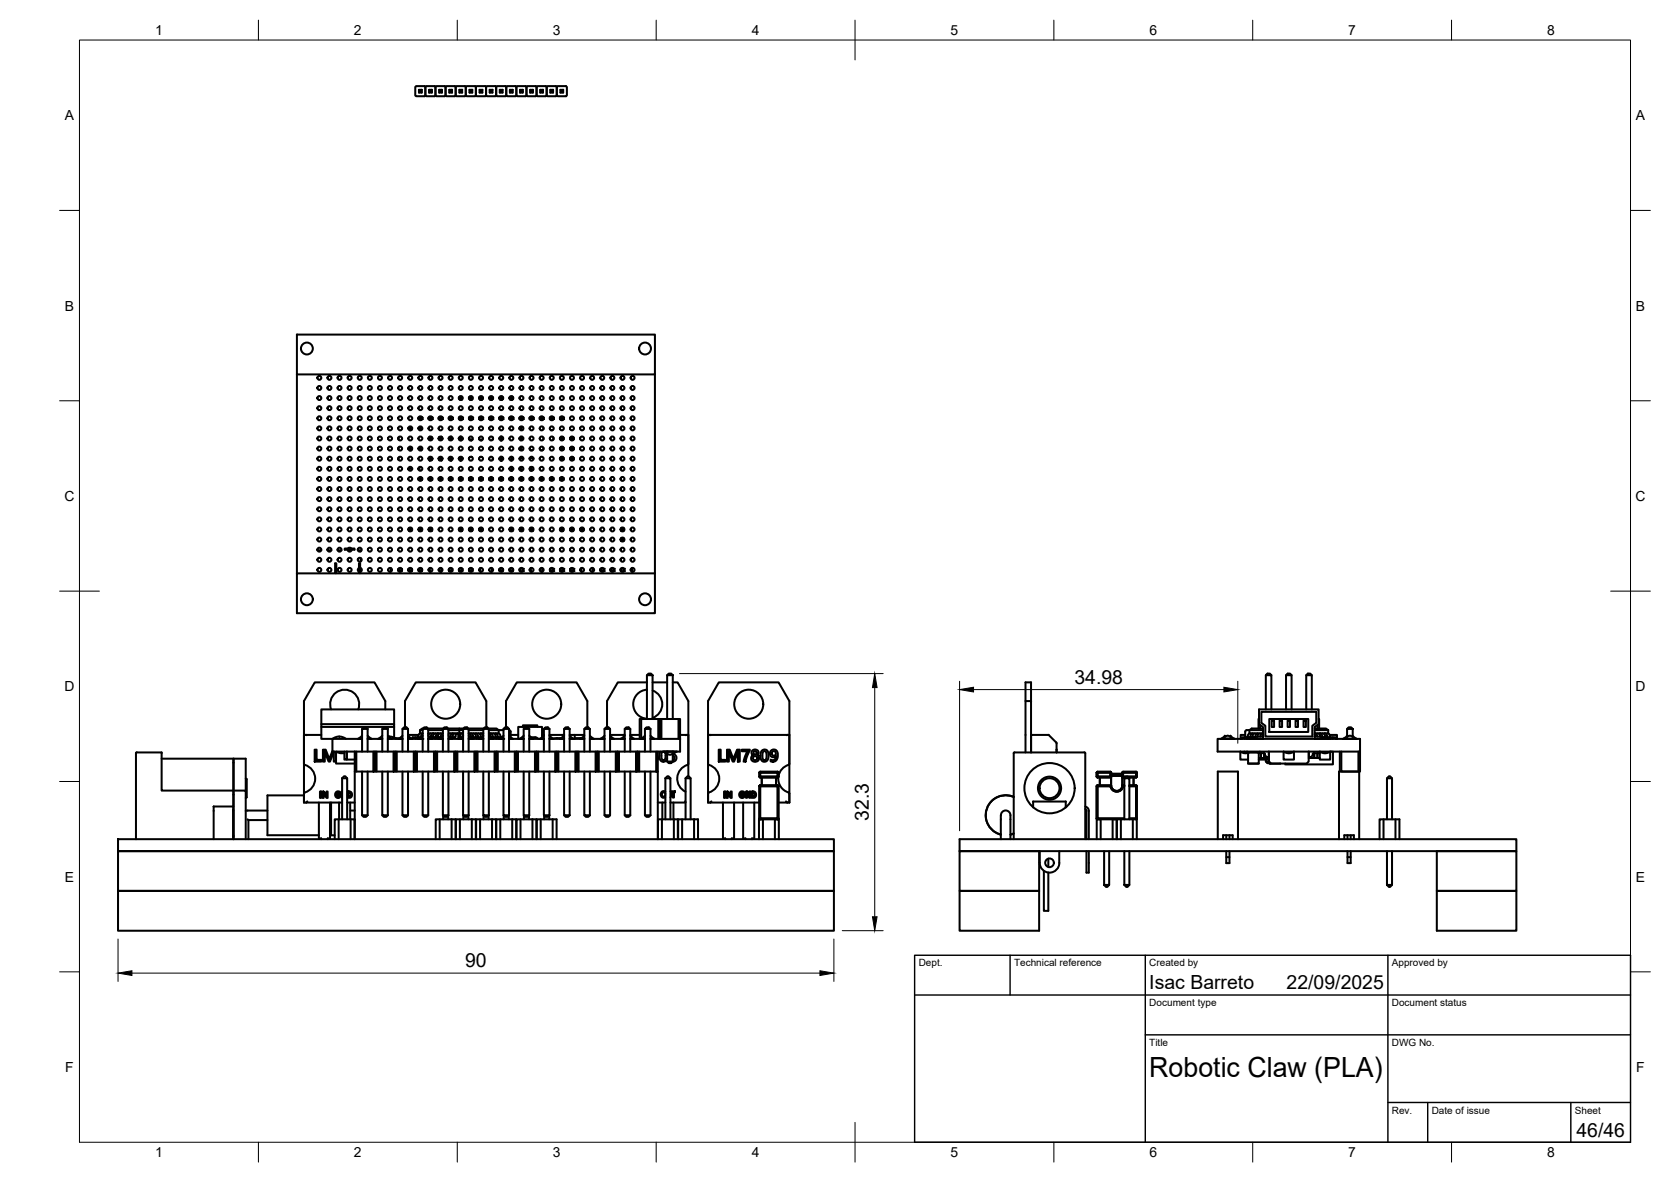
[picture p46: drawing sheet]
<svg xmlns="http://www.w3.org/2000/svg" width="420mm" height="297mm" viewBox="0 0 420 297" stroke-linecap="round" stroke-linejoin="round" font-family="sans-serif">
<defs><g id="words">
<text font-size="7" x="289" y="270.6">Robotic Claw (PLA)</text>
<g font-size="4.9">
<text x="270.2" y="171.8">34.98</text>
<text x="218.5" y="206.3" transform="rotate(-90 218.5 206.3)">32.3</text>
<text x="117" y="243.1">90</text>
<text x="289" y="248.5">Isac Barreto</text>
<text x="323.5" y="248.5">22/09/2025</text>
<text x="396.4" y="285.7">46/46</text>
</g>
<g font-size="3.5">
<text x="39" y="8.8">1</text>
<text x="89" y="8.8">2</text>
<text x="139" y="8.8">3</text>
<text x="189" y="8.8">4</text>
<text x="239" y="8.8">5</text>
<text x="289" y="8.8">6</text>
<text x="339" y="8.8">7</text>
<text x="389" y="8.8">8</text>
<text x="16.3" y="30.2">A</text>
<text x="411.3" y="30.2">A</text>
<text x="16.3" y="78">B</text>
<text x="411.3" y="78">B</text>
<text x="16.2" y="125.9">C</text>
<text x="411.2" y="125.9">C</text>
<text x="16.2" y="173.7">D</text>
<text x="411.2" y="173.7">D</text>
<text x="16.3" y="221.6">E</text>
<text x="411.3" y="221.6">E</text>
<text x="16.4" y="269.4">F</text>
<text x="411.4" y="269.4">F</text>
<text x="39" y="290.8">1</text>
<text x="89" y="290.8">2</text>
<text x="139" y="290.8">3</text>
<text x="189" y="290.8">4</text>
<text x="239" y="290.8">5</text>
<text x="289" y="290.8">6</text>
<text x="339" y="290.8">7</text>
<text x="389" y="290.8">8</text>
</g>
<g font-size="2.5">
<text x="231" y="242.9">Dept.</text>
<text x="255" y="242.9">Technical reference</text>
<text x="289" y="242.9">Created by</text>
<text x="350" y="242.9">Approved by</text>
<text x="289" y="252.8">Document type</text>
<text x="350" y="252.8">Document status</text>
<text x="289" y="262.9">Title</text>
<text x="350" y="262.9">DWG No.</text>
<text x="350" y="279.9">Rev.</text>
<text x="360" y="279.9">Date of issue</text>
<text x="396" y="279.9">Sheet</text>
</g>
</g></defs>
<!-- layer: Visible -->
<g fill="none" stroke="#000" stroke-width=".51">
<path d="M104.4 21.9l.2-.3h2.2l.2 .3v2.1l-.2 .2h-2.2l-.2-.2zM105.3 22.6l.2 .2 .5-.2M105.5 22.8v.3M105.8 23.1l-.5 .2h.7M106 22.6h-.7v.7M106 22.6v.7l-.2-.5M107 21.9l.2-.3h2.1l.2 .3v2.1l-.2 .2h-2.1l-.2-.2zM107.9 22.6l.2 .2 .5-.2M108.1 22.8v.3M108.4 23.1l-.5 .2h.7M108.6 22.6h-.7v.7M108.6 22.6v.7l-.2-.5"/>
<path d="M109.5 21.9l.2-.3h2.1l.2 .3v2.1l-.2 .2h-2.1l-.2-.2zM110.4 22.6l.2 .2 .5-.2M110.6 22.8v.3M110.9 23.1l-.5 .2h.7M111.1 22.6h-.7v.7M111.1 22.6v.7l-.2-.5M112 21.9l.2-.3h2.2l.2 .3v2.1l-.2 .2h-2.2l-.2-.2zM113 22.6l.2 .2 .5-.2M113.2 22.8v.3M113.5 23.1l-.5 .2h.7M113.7 22.6h-.7v.7M113.7 22.6v.7l-.2-.5"/>
<path d="M114.6 21.9l.2-.3h2.1l.2 .3v2.1l-.2 .2h-2.1l-.2-.2zM115.5 22.6l.2 .2 .5-.2M115.7 22.8v.3M116 23.1l-.5 .2h.7M116.2 22.6h-.7v.7M116.2 22.6v.7l-.2-.5M117.1 21.9l.2-.3h2.2l.2 .3v2.1l-.2 .2h-2.2l-.2-.2zM118 22.6l.2 .2 .5-.2M118.2 22.8v.3M118.6 23.1l-.6 .2h.7M118.7 22.6h-.7v.7M118.7 22.6v.7l-.1-.5"/>
<path d="M119.7 21.9l.2-.3h2.1l.2 .3v2.1l-.2 .2h-2.1l-.2-.2zM120.6 22.6l.2 .2 .5-.2M120.8 22.8v.3M121.1 23.1l-.5 .2h.7M121.3 22.6h-.7v.7M121.3 22.6v.7l-.2-.5M122.4 21.6h2.1l.3 .3v2.1l-.3 .2h-2.1l-.2-.2v-2.1zM123.1 22.6l.2 .2 .5-.2M123.3 22.8v.3M123.6 23.1l-.5 .2h.7M123.8 22.6h-.7v.7M123.8 22.6v.7l-.2-.5"/>
<path d="M124.9 21.6h2.2l.2 .3v2.1l-.2 .2h-2.2l-.1-.2v-2.1zM125.7 22.6l.2 .2 .5-.2M125.9 22.8v.3M126.2 23.1l-.5 .2h.7M126.4 22.6h-.7v.7M126.4 22.6v.7l-.2-.5M127.5 21.6h2.1l.2 .3v2.1l-.2 .2h-2.1l-.2-.2v-2.1zM128.2 22.6l.2 .2 .5-.2M128.4 22.8v.3M128.7 23.1l-.5 .2h.7M128.9 22.6h-.7v.7M128.9 22.6v.7l-.2-.5"/>
<path d="M130 21.6h2.2l.2 .3v2.1l-.2 .2h-2.2l-.2-.2v-2.1zM130.7 22.6l.3 .2 .4-.2M131 22.8v.3M131.3 23.1l-.6 .2h.7M131.4 22.6h-.7v.7M131.4 22.6v.7l-.1-.5M132.6 21.6h2.1l.2 .3v2.1l-.2 .2h-2.1l-.2-.2v-2.1zM133.3 22.6l.2 .2 .5-.2M133.5 22.8v.3M133.8 23.1l-.5 .2h.7M134 22.6h-.7v.7M134 22.6v.7l-.2-.5"/>
<path d="M135.1 21.6h2.1l.3 .3v2.1l-.3 .2h-2.1l-.2-.2v-2.1zM135.8 22.6l.2 .2 .5-.2M136 22.8v.3M136.3 23.1l-.5 .2h.7M136.5 22.6h-.7v.7M136.5 22.6v.7l-.2-.5M137.6 21.6h2.2l.2 .3v2.1l-.2 .2h-2.2l-.1-.2v-2.1zM138.4 22.6l.2 .2 .5-.2M138.6 22.8v.3M138.9 23.1l-.5 .2h.7M139.1 22.6h-.7v.7M139.1 22.6v.7l-.2-.5"/>
<path d="M140.2 21.6h2.1l.2 .3v2.1l-.2 .2h-2.1l-.2-.2v-2.1zM140.9 22.6l.2 .2 .5-.2M141.1 22.8v.3M141.4 23.1l-.5 .2h.7M141.6 22.6h-.7v.7M141.6 22.6v.7l-.2-.5M74.7 84.1h90v10h-90zM74.7 94.1v50M115.5 99.7h.7l-.4 .3M115.9 100v.1M116.2 99.7v.7M118.1 99.7h.6l-.4 .3"/>
<path d="M118.5 100v.1M118.7 99.7v.7M120.6 99.7h.7l-.4 .3M121 100v.1M121.3 99.7v.7M123.1 99.7h.7l-.4 .3M123.5 100v.1M123.8 99.7v.7M125.7 99.7h.6l-.4 .3M126.1 100v.1M126.3 99.7v.7M128.2 99.7h.7l-.4 .3"/>
<path d="M128.6 100v.1M128.9 99.7v.7M164.7 94.1v50M100.2 109.9v.6M100.2 112.4v.7M100.2 115v.6M102.7 117.8h1M102.7 107.5h.4M102.7 112.6v.1M102.7 112.8h.1M102.8 117.8l-.1 .2M103.1 107.5h.3v.6v-.6h.2"/>
<path d="M103.1 107.5v.7M103.1 112.3v.9M103.4 112.3v.9M105.2 107.5h.9M105.2 118h.3M105.2 104.9h1zM105.2 105.3h1zM105.4 104.9v.4M105.5 117.4v.6l-.3-.3M105.5 112.8l.4 .4M105.6 104.9v.4M105.8 104.9v.4"/>
<path d="M105.9 112.3l-.4 .4M106 104.9v.4M106.1 107.9v-.4l-.6 .6M106.1 112.5v.5M107.8 104.9h.9zM107.8 105.3h.9zM107.8 110.5h.9M107.9 115h.7M107.9 104.9v.4M108 109.8v.4h-.3M108.1 109.7v.5h.5v-.4M108.1 104.9v.4"/>
<path d="M108.3 104.9v.4M108.5 104.9v.4M108.6 115.6v-.4h-.5v.6M108.7 115.5v-.3h-1h.3v.5M108.7 110v.2h-1M110.3 104.9h.9zM110.3 105.3h.9zM110.3 110.5h.9M110.4 115.6l-.1-.4h1h-.2v.5M110.4 109.9l-.1 .3M110.4 115h.7M110.5 115.7v-.5h.5v.5"/>
<path d="M110.5 104.9v.4M110.7 104.9v.4M110.9 104.9v.4M111 109.7v.5h-.5v-.4M111.1 109.8v.4h.2h-1M111.1 104.9v.4M112.8 115.2h1h-.3v.6M112.9 104.9h.9zM112.9 105.3h.9zM112.9 115.5v-.3h.5v.6M112.9 110.5h.8M112.9 115h.8"/>
<path d="M113 104.9v.4M113.2 104.9v.4M113.4 109.7v.5h-.5v-.2M113.4 104.9v.4M113.5 109.7v.5h.3h-1M113.6 104.9v.4M115.4 104.9h.9zM115.4 105.3h.9zM115.4 110.5h.9M115.5 115h.7M115.5 100.4l.3-.3 .4 .3zM115.5 104.9v.4"/>
<path d="M115.7 110.7h.3M115.8 104.9v.4M115.8 115.8v-.6h-.4h1h-.5v.6M115.8 109.7v.5h-.4M115.8 100.1l-.3-.4v.7M115.9 109.7v.5h.5h-1M116 104.9v.4M116.2 104.9v.4M117.9 104.9h1zM117.9 105.3h1zM118 110.5h.2M118.1 100.4l.2-.3 .4 .3z"/>
<path d="M118.1 104.9v.4M118.1 114.9h.6M118.2 110.5h.3v.2v-.2h.3M118.2 110.5v.2M118.3 104.9v.4M118.3 100.1l-.2-.4v.7M118.5 104.9v.4M118.7 104.9v.4M120.5 104.9h.9zM120.5 105.3h.9zM120.5 110.5h.7M120.6 100.4l.3-.3 .4 .3z"/>
<path d="M120.6 104.9v.4M120.7 114.9h.5M120.8 104.9v.4M120.9 100.1l-.3-.4v.7M121 104.9v.4M121.2 110.6v-.1l-.2 .2M121.2 104.9v.4M123 104.9h.9zM123 105.3h.9zM123.1 100.4l.3-.3 .4 .3zM123.2 104.9v.4M123.4 104.9v.4"/>
<path d="M123.4 100.1l-.3-.4v.7M123.6 104.9v.4M123.8 104.9v.4M123.8 109.8l.1 .1M124 110.3l-.2 .3M124 115.3l-.2 .3M125.6 104.9h.9zM125.6 105.3h.9zM125.7 100.4l.2-.3 .4 .3zM125.7 104.9v.4M125.9 104.9v.4M125.9 100.1l-.2-.4v.7"/>
<path d="M126.1 104.9v.4M126.2 109.9h-.2v-.2v.2h.4M126.2 109.9l-.2 .8v-.4h.2v.4M126.2 115h-.2v-.2v.2h.4M126.2 115l-.2 .8v-.5h.2v.5M126.2 110.3h.3M126.2 115.3h.3M126.2 109.7v.2M126.2 114.8v.2M126.3 104.9v.4M128.1 104.9h.9zM128.1 105.3h.9z"/>
<path d="M128.2 100.4l.3-.3 .4 .3zM128.2 104.9v.4M128.5 104.9v.4M128.5 100.1l-.3-.4v.7M128.6 114.8v.2M128.6 117.3v1M128.7 104.9v.4M128.9 104.9v.4M129 115h-.4v.8M129.1 117.8l-.4 .5M130.6 107.5v.3M130.6 110v.4"/>
<path d="M130.6 112.6v.3M130.6 117.7v.3M130.6 104.9h1zM130.6 105.3h1zM130.7 113h.8M130.7 117.5l.5 .6M130.7 107.4l.6 .7M130.7 117.5h.8M130.7 107.3h.7M130.8 104.9v.4M131 109.7l.4 .5-.5 .4M131 104.9v.4"/>
<path d="M131.2 104.9v.4M131.2 118.2l-.1 .1M131.3 114.8v.5l.2-.3M131.3 115.3h.3M131.3 112.3l-.6 .7M131.4 104.9v.4M133.2 115.1h.9M133.2 104.9h.9zM133.2 105.3h.9zM133.2 117.5l.1 .7v-.7h.3v.8M133.3 104.9v.4M133.3 113.1h.6"/>
<path d="M133.5 104.9v.4M133.6 117.5h.4M133.7 104.9v.4M133.9 104.9v.4M134 115.1l.1 .2M134.1 118.1h-.1M135.7 104.9h.9zM135.7 105.3h.9zM135.9 104.9v.4M135.9 113.1h.6M136.1 104.9v.4M136.3 104.9v.4"/>
<path d="M136.5 104.9v.4M136.6 107.4v.5M136.6 110v.4M136.6 112.5v.5M138.3 104.9h.9zM138.3 105.3h.9zM138.4 104.9v.4M138.5 108.1h.5M138.6 104.9v.4M138.8 104.9v.4M139 104.9v.4M139.1 109.9v.6"/>
<path d="M140.8 105.3h.9zM140.8 104.9h.9zM141 104.9v.4M141.2 114.9l.2 .2-.2 .5zM141.2 112.4l.2 .2-.2 .5zM141.2 109.8l.2 .2-.2 .5zM141.2 114.9h.4M141.2 115.6h.4M141.2 112.4h.4M141.2 113.1h.4M141.2 109.8h.4M141.2 110.5h.4"/>
<path d="M141.2 104.9v.4M141.4 104.9v.4M141.4 112.6l.3-.1v.4M141.4 115.1h.3M141.4 115.4h.3M141.4 112.8h.3M141.4 110h.3M141.4 110.3h.3M141.6 104.9v.4M141.7 115v.5M141.7 110v.4M143.7 114.9l.2 .2-.2 .5z"/>
<path d="M143.7 112.4l.2 .2-.2 .5zM143.7 109.8l.2 .2-.2 .5zM143.7 114.9h.4M143.7 115.6h.5M143.7 112.4h.4M143.7 113.1h.5M143.7 109.8h.4M143.7 110.5h.5M143.9 115.1h.3M143.9 115.4h.3M143.9 112.6h.3M143.9 112.8h.3"/>
<path d="M143.9 110h.3M143.9 110.3h.3M144.3 115v.5M144.3 112.5v.4M144.3 110v.4M79.8 138.3h1M82.4 138.3h.9M84.9 138.3h1M86.7 137.8h2.4v.3h-2.4zM87.4 138.1a.5 .5 0 0 0 .5 .5 .5 .5 0 0 0 .5-.5M87.4 138.3h1M87.5 137.8l.4-.2 .4 .2"/>
<path d="M90 138.3h.7v.3M102.8 133.4l.3-.3 .4 .3zM102.8 132.7h.7l-.4 .3M103.1 133.1l-.3-.4v.7M103.2 133v.1M103.5 132.7v.7M105.2 120.2h1zM105.2 120.6h1zM105.4 133.4l.2-.3 .4 .3zM105.4 132.7h.6l-.4 .3M105.4 120.2v.4M105.6 120.2v.4"/>
<path d="M105.6 133.1l-.2-.4v.7M105.8 133v.1M105.8 120.2v.4M106 120.2v.4M106 132.7v.7M107.8 120.2h.9zM107.8 120.6h.9zM107.9 133.4l.3-.3 .4 .3zM107.9 132.7h.7l-.4 .3M107.9 120.2v.4M108.1 120.2v.4M108.2 133.1l-.3-.4v.7"/>
<path d="M108.3 133v.1M108.3 120.2v.4M108.5 120.2v.4M108.6 132.7v.7M110.3 120.2h.9zM110.3 120.6h.9zM110.5 120.2v.4M110.7 120.2v.4M110.9 120.2v.4M111.1 120.2v.4M112.9 120.2h.9zM112.9 120.6h.9z"/>
<path d="M113 120.2v.4M113.2 120.2v.4M113.4 120.2v.4M113.6 120.2v.4M115.4 120.2h.9zM115.4 120.6h.9zM115.5 133.4l.3-.3 .4 .3zM115.5 132.7h.7l-.4 .3M115.5 120.2v.4M115.8 120.2v.4M115.8 133.1l-.3-.4v.7M115.9 133v.1"/>
<path d="M116 120.2v.4M116.2 120.2v.4M116.2 132.7v.7M117.9 120.2h1zM117.9 120.6h1zM118.1 133.4l.2-.3 .4 .3zM118.1 132.7h.6l-.4 .3M118.1 120.2v.4M118.3 120.2v.4M118.3 133.1l-.2-.4v.7M118.5 133v.1M118.5 120.2v.4"/>
<path d="M118.7 120.2v.4M118.7 132.7v.7M120.5 120.2h.9zM120.5 120.6h.9zM120.6 133.4l.3-.3 .4 .3zM120.6 132.7h.7l-.4 .3M120.6 120.2v.4M120.8 120.2v.4M120.9 133.1l-.3-.4v.7M121 133v.1M121 120.2v.4M121.2 120.2v.4"/>
<path d="M121.3 132.7v.7M123 120.2h.9zM123 120.6h.9zM123.2 120.2v.4M123.4 120.2v.4M123.6 120.2v.4M123.8 120.2v.4M125.6 120.2h.9zM125.6 120.6h.9zM125.7 120.2v.4M125.9 120.2v.4M126.1 120.2v.4"/>
<path d="M126.3 120.2v.4M128.1 120.2h.9zM128.1 120.6h.9zM128.2 133.4l.3-.3 .4 .3zM128.2 132.7h.7l-.4 .3M128.2 120.2v.4M128.5 120.2v.4M128.5 133.1l-.3-.4v.7M128.6 133v.1M128.7 120.2v.4M128.9 120.2v.4M128.9 132.7v.7"/>
<path d="M130.6 120.2h1zM130.6 120.6h1zM130.8 133.4l.2-.3 .4 .3zM130.8 132.7h.6l-.4 .3M130.8 120.2v.4M131 120.2v.4M131 133.1l-.2-.4v.7M131.2 133v.1M131.2 120.2v.4M131.4 120.2v.4M131.4 132.7v.7M133.2 120.2h.9z"/>
<path d="M133.2 120.6h.9zM133.3 133.4l.3-.3 .4 .3zM133.3 132.7h.7l-.4 .3M133.3 120.2v.4M133.5 120.2v.4M133.6 133.1l-.3-.4v.7M133.7 133v.1M133.7 120.2v.4M133.9 120.2v.4M134 132.7v.7M135.7 120.2h.9zM135.7 120.6h.9z"/>
<path d="M135.9 120.2v.4M136.1 120.2v.4M136.3 120.2v.4M136.5 120.2v.4M138.3 120.2h.9zM138.3 120.6h.9zM138.4 120.2v.4M138.6 120.2v.4M138.8 120.2v.4M139 120.2v.4M140.8 120.6h.9zM140.8 120.2h.9z"/>
<path d="M140.9 133.4l.3-.3 .4 .3zM140.9 132.7h.7l-.4 .3M141 120.2v.4M141.2 120.2v.4M141.2 133.1l-.3-.4v.7M141.3 133v.1M141.4 120.2v.4M141.6 120.2v.4M141.6 132.7v.7M143.5 133.4l.2-.3 .4 .3zM143.5 132.7h.6l-.4 .3M143.7 133.1l-.2-.4v.7"/>
<path d="M143.9 133v.1M144.1 132.7v.7M146 133.4l.3-.3 .4 .3zM146 132.7h.7l-.4 .3M146.3 133.1l-.3-.4v.7M146.4 133v.1M146.7 132.7v.7M156.2 132.7l.2 .3-.2 .4zM156.2 132.7h.6l-.4 .3M156.2 135.3l.2 .2-.2 .4zM156.2 135.3h.6l-.4 .2M156.2 133.4h.6"/>
<path d="M156.2 135.9h.6M156.4 133.1h.2M156.4 135.7h.2M156.8 132.7v.7l-.2-.4M156.8 135.3v.6l-.2-.4M74.7 144.1h90v10h-90zM84.3 141.6h.3v2.4h-.3zM90.3 141.6h.3v2.4h-.3zM90.3 142.8l-.3 .4 .3 .5M90.6 142.7a.5 .5 0 0 1 .4 .5 .5 .5 0 0 1-.4 .5M90.6 142.8v.9M90.7 140.3v.8"/>
<path d="M90.8 142.9v.6M98.3 142.8l-.1 .9M100.2 142.9h.8v.6h-.8zM101 143.5h.1M103.5 142.9v.6h-.8v-.6h.9M103.5 143.5h.1M105.3 142.9h.8v.6h-.8zM106.1 143.5h.1M108.1 142.8v.9M111 142.8l-.1 .9M112.9 143.5h.1M112.9 142.9h.8v.6h-.8z"/>
<path d="M113.7 143.5h.1M115.4 143.5h.1M116.2 142.9v.6h-.7v-.6h.8M116.2 143.5h.1M118 143.5h.1M118 142.9h.8v.6h-.8zM118.8 143.5h.1M120.8 142.8v.9M123.7 142.8l-.1 .9M125.6 143.5h.1M125.6 142.9h.8v.6h-.8zM126.4 143.5h.1"/>
<path d="M128.1 143.5h.1M128.9 142.9v.6h-.7v-.6h.8M128.9 143.5h.1M130.7 143.5h.1M130.7 142.9h.8v.6h-.8zM133.5 142.8v.9M136.4 142.8l-.1 .9M138.3 142.9h.8v.6h-.8v-.6M138.3 143.5h.1M140.8 143.5h.1M140.9 142.9h.8v.6h-.8zM143.4 143.5h.1"/>
<path d="M143.4 142.9h.8v.6h-.8zM146.2 142.8v.9M149.1 142.8l-.1 .9M151 142.9h.8v.6h-.8v-.6M151 143.5h.1M153.5 143.5h.1M153.6 142.9h.8v.6h-.8zM156.1 143.5h.1M156.1 142.9h.8v.6h-.8zM158.9 142.8l.1 .9M90.1 178.3a3.7 3.7 0 0 0-3.4-5 3.7 3.7 0 0 0-3.4 5M96.9 178.3v-2.1l-2.7-4.7h-15.1l-2.7 4.7v8.5"/>
<path d="M162.7 171.5h-7.4l-2.7 4.7v6.6M162.7 169.7v11M162.7 173.3a3.7 3.7 0 0 0-3.5 3.7 3.7 3.7 0 0 0 3.5 3.6M164.1 169.7h-1.4l.4-.4h.6l.4 .4v11M164.1 171.5h3.6M164.1 173.5a3.7 3.7 0 0 1 2.4 3.5 3.7 3.7 0 0 1-2.4 3.4M167.7 169.7l.4-.4h.7l.4 .4zM167.7 169.7v11M169.2 171.5h1.2l2.7 4.7v18.9M169.2 169.7v11M257.9 176.2v-4.7h1.3v4.7M317.2 178.9h13.8v2.8l-1 .7v2.7h-11.8v-2.7l-1-.7z"/>
<path d="M318.3 169.7v8.6M319.7 169.7l-.4-.4h-.6l-.4 .4h1.4v8.6M323.4 169.7v8.6M324.8 169.7l-.4-.4h-.6l-.4 .4h1.4v8.6M328.4 169.7v8.6M329.8 169.7l-.4-.4h-.6l-.4 .4h1.4v8.6M40.6 190.7h18.1v12M58.7 198.7h-18.1v-9.6h-6.4v21.8M58.7 199.7h.1M58.7 191.7h.1M58.8 198.7h3v12.2M61.8 195.6l.2 .2v4.6l-.2 .1"/>
<path d="M61.8 198.7v-8h-3v20.2M76.4 184.7v17M76.4 184.7h4.4M76.4 184.7l.1 7.4a3.8 3.8 0 0 1 2.7 3.6 3.8 3.8 0 0 1-2.7 3.6l-.1 2.4M76.4 199.9h-9.2v10h13M76.9 184.7l.2 .1M79.1 188.4h.5v2.6h1.2v.4h-1.7zM80.5 198.9h.2v1.6h-.2zM80.8 182.7v3h2.8l.8-.4 .9-.2M80.8 182v-3.7h18.3v3.7M81.1 198.9h.3l.7 1.1v-1.1h.3v1.6h-.3l-.7-1v1h-.3zM83.6 188.8l-.8 1.9-.9-2.3h-.7v3h.5l-.1-2.5 1 2.5h.4l.9-2.5"/>
<path d="M83.9 188.9l.6 .2M83.9 188.9v2.5h.5v-2.3M84.5 199.1l.7-.2 .4 .2-.2 .3a.5 .5 0 0 0-.7-.1 .5 .5 0 0 0 0 .7 .5 .5 0 0 0 .7 0h-.4v-.3h.7a.77 .77 0 0 1-1.1 .8 .77 .77 0 0 1-.1-1.4zM84.6 188.9l.9 .4h1.1M84.8 189h-.3v2.9h4.7M85.3 185.2h.8l.9 .5M86 195.6h1.3v10.3M86 195.6l.5-.5h.3l.5 .5M86 198.9v1.6M86 195.6v10.3M86.6 188.9v2h.6v-2v2h2M87.4 198.9h.3a.8 .8 0 0 1 .8 .8 .8 .8 0 0 1-.8 .8h-.3z"/>
<path d="M87.7 199.2a.51 .51 0 0 1 .5 .5 .51 .51 0 0 1-.5 .5zM89.2 188.9h4.7M89.2 188.9v5h.4v-5M89.2 193.9v17M89.6 193.9h4.3M90 185.7h1zM91 185.7h-7.4v3.2h5.6M91 183.2l.4-.4h.6l.4 .4zM91 193.9v11h1.4M91 183.2v5.7M91 184.9l-1 .8M92.4 183.2v5.7"/>
<path d="M92.4 193.9v11M92.4 184.9l1 .8M93.4 185.7h-1h3.7h-1M93.9 188.9h.4v5h-.4zM94.7 188.9v5h-.4v-5h4.7M94.7 193.9h4.3M96.1 183.2l.4-.4h.6l.4 .4zM96.1 193.9v11h1.4M96.1 183.2v5.7M96.1 184.9l-1 .8M97.5 183.2v5.7M97.5 193.9v11"/>
<path d="M97.5 184.9l1 .8h-1h3.7h-1M97.7 185.1h.2M97.9 185.2h.8l.9 .5M99 188.9h.4v5h-.4zM99.1 182.7v-.7h-18.3v.7h18.3v2.7M99.3 185.5l1.1 .1M99.8 188.9v5h-.4v-5h4.6M99.8 193.9h4.2M101.2 183.2l.4-.4h.6l.4 .4zM101.2 193.9v11h1.4M101.2 183.2v5.7M101.2 184.9l-1 .8"/>
<path d="M101.8 182.8v-6.6l2.7-4.7h15.1l2.7 4.7v6.6M102.6 184.7h2.6M102.6 183.2v5.7M102.6 193.9v11M102.6 184.9l1 .8h-1h3.7h-1M104 188.9h.4v5h-.4zM104.5 185.3h-.8v.4M104.8 188.9v5h-.4v-5h4.7M104.8 193.9h4.3M105 185.3h-.5v.4M105 185.3h.7v.1M105 185.3v.4"/>
<path d="M105.6 183.5v.8M105.7 185.3h.2M105.7 185.3l.6-1h-.8l-.5 1M106.3 183.2l.4-.4h.6l.4 .4zM106.3 193.9v11h1.4M106.3 183.2v5.7M106.3 184.9l-1 .8M106.4 183.1l-.8 .4h.7M107.6 183.1h3.9M107.7 184.3l.1 .2M107.7 183.2v5.7M107.7 193.9v11"/>
<path d="M107.7 183.5h3.7M107.7 184.9l1 .8M108.1 185.3h.1M108.2 184.3h.9v.2M108.2 184.3l-.5 .5M108.7 185.7h-1h3.7h-1.1M108.7 185.3l-.5 .1M108.7 185.3h.7M108.7 185.3v.4M108.9 184.3a.81 .81 0 0 0-.6 .9l-.1 .1M109.1 188.9h.4v5h-.4zM109.9 188.9v5h-.4v-5h4.7"/>
<path d="M109.9 185.3h-.5v.4M109.9 185.3h.7v.2M109.9 193.9h4.3M109.9 185.3v.4M110.1 184.3h-.7a.81 .81 0 0 0-.6 .9l-.1 .1M110.1 184.3l.2 .2M110.1 184.3a.81 .81 0 0 0-.6 .9l-.1 .1M110.6 185.3h.4M110.7 184.3h.7l-.4 .2-.3 .8M110.7 184.3a.81 .81 0 0 0-.6 .9l-.1 .1M111.4 183.2l.4-.4h.6l.4 .4zM111.4 193.9v11h1.4"/>
<path d="M111.4 183.2v5.7M111.4 184.9l-1 .8M112.6 183.1h2.9M112.8 183.2v5.7M112.8 193.9v11M112.8 183.5h2.7v2.1M112.8 184.9l.9 .8h-.9h3.6h-1M113.9 184.3h-.9l-.2 .2M113.9 184.3l.1 .2M113.9 184.3l-.4 .2-.4 .8h1.3l.1-.2a.71 .71 0 0 1 .6-.8M114.2 188.9h.4v5h-.4zM115 188.9v5h-.4v-5h4.7"/>
<path d="M115 193.9h4.3M115.1 184.3h-.9l-.5 1M115.1 184.3h.1v1.4M115.9 184.3l.5 .5M116.4 183.2l.4-.4h.6l.4 .4zM116.4 193.9v11h1.4M116.4 184.3h-.6v1.2M116.4 183.2v5.7M116.4 184.9l-1 .8M116.5 183.1h-1v.4h.9M117.7 183.1h3.9M117.8 183.2v5.7"/>
<path d="M117.8 193.9v11M117.8 183.5h3.7M117.8 184.3h.1M117.8 184.9l1 .8M117.9 184.3a.81 .81 0 0 1 .6 .9l.1 .1M118.2 185.3h.4v.3M118.4 184.3a.81 .81 0 0 1 .6 .9l.8 .1M118.6 185.3h.5v.4M118.8 185.7h-1h3.7h-1M119.1 184.3h-.9v.2M119.1 184.3a.81 .81 0 0 1 .6 .9l.1 .1M119.3 188.9h.4v5h-.4z"/>
<path d="M119.5 184.5v-.2h1l.6 1M119.6 184.3a.81 .81 0 0 1 .6 .9l.1 .1M119.8 185.3h.6v.4M119.8 185.3v.4M120.1 188.9v5h-.4v-5h4.7M120.1 193.9h4.3M120.4 185.3h.7M120.9 184.3l.3 .2 .2 .5M121.5 183.2l.4-.4h.6l.4 .4zM121.5 193.9v11h1.4M121.5 184.3h-.8v.2M121.5 183.2v5.7"/>
<path d="M121.5 184.9l-1 .8M122.8 183.1h2l.6 .4v.8M122.9 183.2v5.7M122.9 193.9v11M122.9 183.5h3.7M122.9 184.3l.3 .3 .2 .5M122.9 184.9l1 .8h-1h3.7h-1M123.2 184.5v-.2h.8a.81 .81 0 0 1 .6 .9l.1 .1M123.3 185.3h.2v.2M123.3 184.3l.4 .2 .3 .8M123.4 185.1l.1 .2h.6v.4M124.1 185.3h.7"/>
<path d="M124.4 188.9h.4v5h-.4zM124.4 184.5v-.2h1.1l.5 1M124.6 184.3a.81 .81 0 0 1 .6 .9l1 .1M124.8 185.3h.5v.4M124.8 185.3v.4M125.2 188.9v5h-.4v-5h4.6M125.2 193.9h4.2M126 185.3v.1M126.6 183.2l.4-.4h.6l.4 .4zM126.6 193.9v11h1.4M126.6 183.2v5.7M126.6 184.9l-1 .8"/>
<path d="M127.2 182.8v-6.6l2.7-4.7h15.1l2.7 4.7v6.6M128 183.2v5.7M128 193.9v11M128 184.9l1 .8h-1h3.7h-1M128 183.5l.4 .4v1.4M128.4 184.7h1.9M129.4 188.9h.4v5h-.4zM130.2 188.9v5h-.4v-5h4.7M130.2 193.9h4.3M131.3 185.7h.1M131.5 182.7v-.4h3.6v.4M131.7 183.2l.4-.4h.6l.4 .4z"/>
<path d="M131.7 193.9v11h1.4M131.7 183.2v5.7M131.7 184.9l-1 .8M133.1 183.2v5.7M133.1 193.9v11M133.1 184.9l1 .8h-1h3.7h-1.1M133.5 185.3h1.4l.4 .4M134.5 188.9h.4v5h-.4zM135.3 188.9v5h-.4v-5h4.7M135.3 193.9h4.3M136.3 185.3v-2.6h-6v3M136.3 184.7h.5"/>
<path d="M136.8 183.2l.4-.4h.6l.4 .4zM136.8 193.9v11h1.4M136.8 183.2v5.7M136.8 184.9l-1 .8M138.2 184.7h3.6M138.2 183.2v5.7M138.2 193.9v11M138.2 184.9l.9 .8h-.9h3.6h-1M139.6 188.9h.4v5h-.4zM140.4 188.9v5h-.4v-5h4.7M140.4 193.9h4.3M141.2 185.5l-2.2 .1"/>
<path d="M141.5 184.7v.5M141.8 183.2l.4-.4h.6l.4 .4zM141.8 193.9v11h1.4M141.8 183.2v5.7M141.8 184.9l-1 .8M143.2 184.7h3.7M143.2 183.2v5.7M143.2 193.9v11M143.2 184.9l1 .8M144.2 185.7h-1h3.7h-1M144.5 185.5h1.7M144.5 184.7v1"/>
<path d="M144.7 188.9h.4v5h-.4zM145.5 188.9v5h-.4v-5h4.7M145.5 193.9h4.3M146.9 183.2l.4-.4h.6l.4 .4zM146.9 193.9v11h1.4M146.9 183.2v5.7M146.9 184.9l-1 .8M148.3 183.2v5.7M148.3 193.9v11M148.3 184.9l1 .8h-1h3.7h-1M149.8 188.9h.4v5h-.4zM150.6 188.9v5h-.4v-5h4.6"/>
<path d="M150.6 193.9h4.2M152 183.2l.4-.4h.6l.4 .4zM152 193.9v11h1.4M152 183.2v5.7M152 184.9l-1 .8M153.4 184.7h3.7M153.4 183.2v5.7M153.4 193.9v11M153.4 184.9l1 .8h-1h3.7h-1M154.8 188.9h.4v5h-.4zM155.6 188.9v5h-.4v-5h4.7M155.6 193.9h4.3"/>
<path d="M157.1 183.2l.4-.4h.6l.4 .4zM157.1 193.9v11h1.4M157.1 183.2v5.7M157.1 184.9l-1 .8M158.5 184.7h2.3M158.5 183.2v5.7M158.5 193.9v11M158.5 184.9l1 .8h-1h3.7h-1.1M159.9 188.9h.4v5h-.4zM160.7 188.9v5h-.4v-5h4.7M160.7 193.9h4.3M161.2 180.7h-.4v5"/>
<path d="M162.2 183.2l.4-.4h.6l.4 .4zM162.2 193.9v11h1.4M162.2 183.2v5.7M162.2 184.9l-1 .8M163.6 183.2v5.7M163.6 193.9v11M163.6 184.9l.9 .8h-.9h7.4M165 188.9h.4v5h-.4zM165.4 190.3v.6M165.4 193.9v17M165.5 185.7v-5h.4v5v-5h.4v5M165.5 180.7h-4.3v4.9"/>
<path d="M166 188.9l-.2 1.4 .2 .7 .4 .3a.96 .96 0 0 0 1.3-.7M166.3 180.7h4.3M166.5 188.9l-.2 1.4 .4 .7h.3l.3-.3v-1.5M166.8 188.9h3.4l-1 .8M166.8 188.9l1 .8M167.1 188.9h.1M167.3 195.6h1.3v10.3M167.3 195.6l.5-.5h.3l.5 .5M167.3 199a.77 .77 0 0 0-1.2 .6 .77 .77 0 0 0 1.2 .7M167.3 199.5l-.4-.4-.5 .4 .1 .4 .3 .3 .3-.1 .2-.3M167.3 195.6v10.3M167.7 191.4h1.5l-.4 .4h-.7z"/>
<path d="M167.7 191.4v-2l.8 .3 .7-.3v2M167.7 188.9h.1M167.7 188.9h-.9M168.6 198.8h.2v1.2l-.2 .4M169 198.8h.7v.3h-.2v1.3h-.3v-1.3h-.2zM169.2 190l.4 .4-.1 .4-.3 .2M169.2 188.9h-1.5M169.3 189.6a.95 .95 0 0 1 .8 1 .95 .95 0 0 1-1 .8M170.6 185.7v-5h.4v5M171 184.7h2.1l-.1 7.4a3.7 3.7 0 0 0-2.7 3.2 3.7 3.7 0 0 0 2.1 3.7M171 185.7v3.2h-5.6M172.4 195.6h1.3v10.3"/>
<path d="M172.4 195.6l.5-.5h.3l.5 .5M172.4 195.6v10.3M172.6 184.7l-.2 .1M178.5 184.7l.2 .1M180.7 188.4h.5v2.6h1.2v.4h-1.7zM182.1 198.9h.2v1.6h-.2zM182.7 198.9h.3l.7 1.1v-1.1h.3v1.6h-.3l-.7-1v1h-.3zM182.8 188.4h.7l.9 2.3 .9-2.3h.7v3h-.5v-2.5l-.9 2.5h-.4l-1-2.5 .1 2.5h-.5zM186.1 199.1l.7-.2 .4 .2-.2 .3a.5 .5 0 0 0-.7-.1 .5 .5 0 0 0 0 .7 .5 .5 0 0 0 .7 0h-.4v-.3h.7a.77 .77 0 0 1-1.1 .8 .77 .77 0 0 1-.1-1.4zM186.5 188.4h2l-1 3h-.5l.9-2.6h-1.4zM187.6 198.9h.3l.5 1v-1h.3v1.6h-.3l-.6-1.1v1.1h-.2zM189 198.9h.3a.8 .8 0 0 1 .8 .8 .8 .8 0 0 1-.8 .8h-.3z"/>
<path d="M189.2 188.6a.85 .85 0 0 1 1.3-.1 .85 .85 0 0 1-.2 1.3l.5 .6-.1 .6a.96 .96 0 0 1-1.4 .3 .96 .96 0 0 1 0-1.4l-.1-.3a.72 .72 0 0 1 0-1zM189.3 199.2a.51 .51 0 0 1 .5 .5 .51 .51 0 0 1-.5 .5zM190.9 197.6h.2M190.9 197.6h.2v8.1h-.2zM190.9 194.2h.2M190.9 194.2h.2v1h-.2zM190.9 195.2h.2v.2M190.9 194.2v1M190.9 197.6v8.1M190.9 197.6l.2-.2v.2M190.9 195.2l.2 .2M191 197.4l-.1 .2"/>
<path d="M191.1 197.4h-.1M191.1 197.4h4.4M191.1 197.6h4.4v8.1h-4.4zM191.1 194.2h4.4v1h-4.4zM191.1 194h4.4v.2h-4.4zM191.1 197.4h4.4v.2h-4.4zM191.1 194v.2M191.1 195.2h4.4v.2h-4.4zM191.1 195.4h4.4M191.1 194h4.4M191.1 194l-.2 .2M191.5 188.7l.9-.3 .7 .5 .1 1.6-.6 .8-.6 .1-.6-.4-.2-1.2z"/>
<path d="M191.5 195.4v2M192 188.9l.3-.1 .3 .1 .2 1-.3 1-.5 .1a2.07 2.07 0 0 1 0-2.1zM193.8 188.7l.4-.3a1.15 1.15 0 0 1 1.2 .4 1.15 1.15 0 0 1 .2 1.2l-.4 1.1-.8 .3-.6-.1v-.4l.7 .1 .3-.2 .3-.8-.3 .2a.94 .94 0 0 1-1.1-.4 .94 .94 0 0 1 .1-1.1zM195.1 195.4v2M195.5 197.4v.2h.2M195.5 197.6h.2v8.1h-.2zM195.5 194v.2h.2h-.2v1h.2v-1M195.5 194l.2 .2M195.5 197.4l.2 .2M195.7 195.3a4 4 0 0 0 2.7 4l.1 2.4M195.7 195.2h-.2v.2M195.7 194.2v1"/>
<path d="M195.7 197.6v8.1M195.7 195a5 5 0 0 1 2.8-3v-7.3h-20.5l.1 7.4a3.8 3.8 0 0 1 2.7 3.6 3.8 3.8 0 0 1-2.7 3.6l-.1 2.4M195.7 195.2l-.2 .2M198 184.7l-.2 .1M265.7 188.4v.7M265.7 188.3v.1M265.7 186.8v2.3M265.7 186.8l-2-2.1h-4.5v4.4v-12.9h-1.3v12.9M275.7 197.6h.2M275.7 197.6h.2v8.1h-.2zM275.7 194.2h.2M275.7 194.2h.2v1h-.2z"/>
<path d="M275.7 195.2h.2M275.7 194.2v1M275.7 197.6v8.1M275.8 195.2l.2 .2M275.9 194.2h3.3v1h-3.3zM275.9 194h3.3v.2h.2v3.2M275.9 194h3.3v.2h-3.3zM275.9 197.4h3.5l-.2 .2h-3.3zM275.9 197.4v.2M275.9 194v.2M275.9 195.2h3.3l.2 .2h-3.5v-.2v.2M275.9 197.4h3.5"/>
<path d="M275.9 195.4h3.5v2M276 194l-.2 .2M276 197.4l-.2 .2M276.5 195.4v2M279.2 194.2h.2v1.2l-.2-.2zM279.2 194l.2 .2M279.2 197.6h-3.3v8.1h6.8h-6.8v.2h.6M279.4 197.4l-.2 .2M279.4 194.5h2.8M279.4 195h2.8M279.4 197.4a1.41 1.41 0 0 0 1.4 1.4 1.41 1.41 0 0 0 1.4-1.4M282.2 194.2v3.2"/>
<path d="M282.2 197.4h.5h-.5l.5 .2h-.3M282.2 197.4l.2 .2M282.2 194.2h.2v1l-.2 .2zM282.2 195.4v2M282.4 194h3.2v.2h-3.2zM282.4 194v.2h-.2M282.4 194h3.2M282.4 197.6a1.6 1.6 0 0 1-1.6 1.4 1.6 1.6 0 0 1-1.6-1.4M282.4 194l-.2 .2M282.7 195.6l.5-.5h.3l.5 .5M285 195.4v2M285.6 197.4h-1.6h1.6v.2h-1.6h1.6v8.1h-1.6h1.6v.2"/>
<path d="M285.6 197.4v.2h.2M285.6 197.6h.2v8.1h-.2zM285.6 194v.2h.2h-.2v1h.2v-1M285.7 194l.2 .2M285.7 197.4l.2 .2M285.8 195.2h-.2v.2v-.2h-2h2v-1h-3.2v1h.7h-.7l-.2 .2h.7h-.7M285.8 194.2v1M285.8 197.6v8.1M285.9 195.2l-.2 .2h-1.9M307 185.7l1-.8v.3l.7-.3 .7 .3v-.3l1 .8M307 185.7h3.4zM308 185.7h1.4z"/>
<path d="M312.9 188.9l.9 .3a2.41 2.41 0 0 1-1.9-.3v2h1.9M313 185.3h-.7v.4M313.1 184.7h-1.1v1l.3-.1M313.5 188.9l.6 .2M313.5 185.3h-.5v.4M313.8 189v2.9h2.7v-2.9M313.8 191.9h2.7M314 185.7h28v3.2h-35.8v-3.2h11.4v-3l-1-.7v-3.7h15v3.7l-1 .7v3M314.2 183.5a.83 .83 0 0 0-1.1 .4v1.4M314.2 183.5h3.4M314.2 183.5v.8M314.8 185.3h-.6v.2"/>
<path d="M315 184.3a.81 .81 0 0 0-.6 .9l-.1 .1M315.1 184.5v-.2h-.8a.81 .81 0 0 0-.6 .9l-.1 .1M315.3 185.3l-.5 .1M316.2 184.3l-.4 .2-.2 .7M316.4 184.5v-.2h-.9a.81 .81 0 0 0-.6 .9l-.1 .1M316.5 189.3h1.3l.2 .2M316.5 190.5h.6v-1.2v1.2h.8v-1.2v1.2h.8v-.2v.2h.4M316.5 190.9h2.6M316.6 180.7h-.2v2.4M316.8 188.9l-.6 .2h-2.1M316.8 182.2v.9M317.4 185.1h.1"/>
<path d="M317.5 184.3a.71 .71 0 0 0-.6 .8M317.6 185.1l-2.3 .2-1.7 .4-.1-.4h.7M317.6 184.3h-.8a.72 .72 0 0 0-.6 .8v.1M317.6 183.1h-2.9l-.5 .4M317.6 184.6l-.2 .5M318.3 190.9v.5M319 188.9v1.4h-.2a.79 .79 0 0 1-.7-.8M319.1 191.4h-.8l.4 .4h.5M319.1 188.9v2.5l.5 .5h8.9l.6-.5v-2.5v1.4h.2M319.2 180.7h9.8v3.2h-9.8zM319.2 191.5v.4h.4M319.2 191.9h2.7"/>
<path d="M319.8 181.1h.6v1.6h-.6zM321.8 181.1h.6v1.6h-.6zM321.9 191.9h.1M322.7 188.9v2h2.7v-2a2.27 2.27 0 0 1-2.6 0M323.8 181.1h.6v1.6h-.6zM325.8 181.1h.6v1.6h-.6zM327.8 181.1h.6v1.6h-.6zM329.1 190.5h.5v-.3v.3h.9v-1.2v1.2h.8v-1.2v1.2h.6M330.6 184.6l.1 .5M330.6 185.1l2.2 .2 1.8 .4M330.6 183.1h2.8l.6 .4h-3.4M330.6 184.3h.8"/>
<path d="M330.7 184.3l.4 .2 .1 .6M330.7 185.1h.1M331.3 182.2v.9M331.4 184.3a.72 .72 0 0 1 .5 .8v.1M331.6 180.7h.1v2.4M331.9 189.3h-1.6l-.2 .2a.79 .79 0 0 1-.8 .8M331.9 184.3h.9l.4 .9 .7 .1v.2M331.9 184.3l-.2 .2M331.9 184.3a.75 .75 0 0 1 .6 .9M332.9 185.3l.4 .1M333 184.5v-.2h.9a.81 .81 0 0 1 .6 .9v.1M333.1 189.3l.8-.1 .6-.3v2h-2.6v-2l1.2 .4"/>
<path d="M333.1 184.3a.71 .71 0 0 1 .6 .8M333.7 185.1l.2 .2h.7v.4M334 183.5v.8M334.3 184.7h1.9v1l-.4-.1M334.6 185.3h.5v.4M334.9 188.9l-.4 .1M335.1 185.3h.7v.4M335.2 188.9v3.2h-12v-.2M336.9 188.9v5M337.3 188.9v5h4.3v-5M337.7 185.7h3.4zM338.7 183.2v2l.7-.3 .7 .3v-2l-.4-.4h-.6l-.4 .4h1.4"/>
<path d="M338.7 184.9l-1 .8M340.1 184.9l1 .8M341.8 193.9h-5.1v17M341.8 193.9v17M342 188.9v5h-.2M348.7 195.6l.5-.5h.3l.5 .5M29.7 210.9h180v3h-180zM29.7 213.9h180v10h-180zM58.6 202.7v1.1M58.6 203.6h.1M58.7 202.7h-5v8.2M58.7 203.6v7.3"/>
<path d="M58.7 210.1h.1M62.3 205.9l.2 .2v4.8M62.5 206.1h4.7M67.2 203.7h-5.4M76.4 201.7h9.6M77 201.7h.1M77.3 201.4l-.3 .3M80.2 201.7v9h.6v.2M83 201.7v9h-.6v.2M83 209.9h.2M83.2 201.7v8.2h1M85.2 205.9v5"/>
<path d="M85.3 201.7v4.2M87.3 201.7h1.9M88.1 201.7v4.2M88.1 203.7h1.1M88.2 205.9h-4v5M88.2 205.9h1v5M88.2 205.9v5M89.2 206.1h.1M91 204.9l.4 .4h.6l.4-.4M96.1 204.9l.4 .4h.6l.4-.4M101.2 204.9l.4 .4h.6l.4-.4M106.3 204.9l.4 .4h.6l.4-.4"/>
<path d="M110.6 205.9v5M111.4 204.9l.4 .4h.6l.4-.4M111.4 204.9v1M112.7 204.9v1M113.6 205.9h-4v5M113.6 205.9h1v5M113.6 205.9v5M115.6 205.9v5M116.4 204.9l.4 .4h.6l.4-.4M116.5 204.9v1M117.8 204.9v1M118.6 205.9h-4v5"/>
<path d="M118.6 205.9h1v5M118.6 205.9v5M120.7 205.9v5M121.5 204.9l.4 .4h.6l.4-.4M121.6 204.9v1M122.9 204.9v1M123.7 205.9h-4v5M123.7 205.9h1v5M123.7 205.9v5M125.8 205.9v5M126.6 204.9l.4 .4h.6l.4-.4M126.7 204.9v1"/>
<path d="M127.9 204.9v1M128.8 205.9h-4v5M128.8 205.9h1v5M128.8 205.9v5M130.9 205.9v5M131.7 204.9l.4 .4h.6l.4-.4M131.7 204.9v1M133 204.9v1M133.9 205.9h-4v5M133.9 205.9h1v5M133.9 205.9v5M136 205.9v5"/>
<path d="M136.8 204.9l.4 .4h.6l.4-.4M136.8 204.9v1M138.1 204.9v1M139 205.9h-4v5M139 205.9h1v5M139 205.9v5M141.8 204.9l.4 .4h.6l.4-.4M146.9 204.9l.4 .4h.6l.4-.4M152 204.9l.4 .4h.6l.4-.4M157.1 204.9l.4 .4h.6l.4-.4M162.2 204.9l.4 .4h.6l.4-.4M165.4 201.7h1.9"/>
<path d="M166.4 205.9v5M166.5 201.7v4.2M168.6 201.7h3.8M169.3 201.7v4.2M169.4 205.9h-4v5M169.4 205.9h1v5M169.4 205.9v5M171.5 205.9v5M172.2 201.4l.2 .1M174.5 205.9h-4v5M174.5 205.9h1v5M174.5 205.9v5"/>
<path d="M178 201.7v-25.5l2.7-4.7h15.1l2.7 4.7v25.5M178 201.7h12.9M178.6 201.7h.1M178.9 201.4l-.3 .3M181.8 201.7v9h.6v.2M184.6 201.7v9h-.6v.2M186.9 201.7v9h.6v.2M189.7 201.7v9h-.6v.2M190.8 210.9v-5h5v5M190.9 205.7h.2v.2zM191.6 205.9h-.5v-.2h4.4v.2h-.5M191.8 205.9v5"/>
<path d="M194.8 205.9v5M195.5 205.7h.2l-.2 .2zM195.7 201.7h2.8M197.6 201.4l.4 .3M198 201.7h.1M241.3 210.9h140v3h-140zM241.3 213.9v10h20v10h-20v-10h20v-10zM251.7 204.9v6M251.7 209.7a5 5 0 0 1-3.6-6.4 5 5 0 0 1 6.8-3 5 5 0 0 0-6.8 3 5 5 0 0 0 3.6 6.4M251.7 204.9a1.24 1.24 0 0 1 1.5-1.2 1.24 1.24 0 0 1 .9 1.7v5.5M254.1 209.7l.8-.3-.8 .4M254.9 210.9v-21.6l.2-.2h17.7l.1 21.8"/>
<path d="M259.8 202.9v-1.5h8.2v1.5M261.4 213.9v2.9M261.4 216.8a2.47 2.47 0 0 0 2.5 2.5 2.47 2.47 0 0 0 2.5-2.5M262.5 218.8v10.1h1.1v-9.6M263.6 215.8v2.1M266.3 213.9v2.9M268 202.7h.2M272.9 202.7a1.09 1.09 0 0 1 .9 1.1v7.1M272.9 203.3l.3 .5v7.1M273.2 213.9v5.4h.6v-5.4M275.8 205.7h.1v.2zM276.8 205.9h4"/>
<path d="M276.8 205.9h-1v5M276.8 205.9v5M277.6 213.9v8.5h1.3l-.5 .5h-.3l-.5-.5M278.9 213.9v8.5M279.8 205.9v5M280.8 205.9v5M280.8 210.9v-5h5v5M281.8 205.9v5M282.7 205.9v-10.3h1.3v10.3M282.7 213.9v8.5l.5 .5h.3l.5-.5h-1.3M284 213.9v8.5M284.8 205.9v5"/>
<path d="M285.8 205.7h-.2v.2M285.9 205.7l-.2 .2M306.2 210.9v-17h5.1v17M307.5 210.9v-1h2.4v1M308.3 213.9v3h.8v-3M308.3 209.9v1M308.3 215.4h.8M309.1 209.9v1M338 210.9v-1h2.4v1M338.8 213.9v3h.8v-3M338.8 209.9v1M338.8 215.4h.8"/>
<path d="M339.6 209.9v1M346.9 210.9v-5h5v5M347.9 205.9v5M348.7 205.9v-10.3h1.3v10.3M348.7 213.9v8.5l.5 .5h.3l.5-.5h-1.3M350 213.9v8.5M350.9 205.9v5M361.3 213.9v10h20v10h-20v-10h20v-10zM29.7 223.9h180v10h-180z"/>
<circle cx="77.2" cy="87.6" r="1.49"/>
<circle cx="80.3" cy="95" r=".5"/>
<circle cx="80.3" cy="97.5" r=".5"/>
<circle cx="82.8" cy="95" r=".5"/>
<circle cx="82.8" cy="97.5" r=".5"/>
<circle cx="85.4" cy="97.5" r=".5"/>
<circle cx="85.4" cy="95" r=".5"/>
<circle cx="87.9" cy="97.5" r=".5"/>
<circle cx="87.9" cy="95" r=".5"/>
<circle cx="90.5" cy="95" r=".5"/>
<circle cx="90.5" cy="97.5" r=".5"/>
<circle cx="93" cy="97.5" r=".5"/>
<circle cx="93" cy="95" r=".5"/>
<circle cx="95.5" cy="97.5" r=".5"/>
<circle cx="95.5" cy="95" r=".5"/>
<circle cx="98.1" cy="97.5" r=".5"/>
<circle cx="98.1" cy="95" r=".5"/>
<circle cx="100.6" cy="97.5" r=".5"/>
<circle cx="100.6" cy="95" r=".5"/>
<circle cx="103.2" cy="97.5" r=".5"/>
<circle cx="103.2" cy="95" r=".5"/>
<circle cx="105.7" cy="95" r=".5"/>
<circle cx="105.7" cy="97.5" r=".5"/>
<circle cx="108.2" cy="95" r=".5"/>
<circle cx="108.2" cy="97.5" r=".5"/>
<circle cx="110.8" cy="95" r=".5"/>
<circle cx="110.8" cy="97.5" r=".5"/>
<circle cx="113.3" cy="95" r=".5"/>
<circle cx="113.3" cy="97.5" r=".5"/>
<circle cx="115.9" cy="95" r=".5"/>
<circle cx="115.9" cy="97.5" r=".5"/>
<circle cx="118.4" cy="95" r=".5"/>
<circle cx="118.4" cy="97.5" r=".5"/>
<circle cx="121" cy="95" r=".5"/>
<circle cx="121" cy="97.5" r=".5"/>
<circle cx="123.5" cy="95" r=".5"/>
<circle cx="123.5" cy="97.5" r=".5"/>
<circle cx="126" cy="95" r=".5"/>
<circle cx="126" cy="97.5" r=".5"/>
<circle cx="128.6" cy="95" r=".5"/>
<circle cx="128.6" cy="97.5" r=".5"/>
<circle cx="131.1" cy="95" r=".5"/>
<circle cx="131.1" cy="97.5" r=".5"/>
<circle cx="133.7" cy="95" r=".5"/>
<circle cx="133.7" cy="97.5" r=".5"/>
<circle cx="136.2" cy="97.5" r=".5"/>
<circle cx="136.2" cy="95" r=".5"/>
<circle cx="138.7" cy="97.5" r=".5"/>
<circle cx="138.7" cy="95" r=".5"/>
<circle cx="141.3" cy="97.5" r=".5"/>
<circle cx="141.3" cy="95" r=".5"/>
<circle cx="143.8" cy="97.5" r=".5"/>
<circle cx="143.8" cy="95" r=".5"/>
<circle cx="146.4" cy="97.5" r=".5"/>
<circle cx="146.4" cy="95" r=".5"/>
<circle cx="148.9" cy="97.5" r=".5"/>
<circle cx="148.9" cy="95" r=".5"/>
<circle cx="151.4" cy="97.5" r=".5"/>
<circle cx="151.4" cy="95" r=".5"/>
<circle cx="154" cy="95" r=".5"/>
<circle cx="154" cy="97.5" r=".5"/>
<circle cx="156.5" cy="95" r=".5"/>
<circle cx="156.5" cy="97.5" r=".5"/>
<circle cx="159.1" cy="95" r=".5"/>
<circle cx="159.1" cy="97.5" r=".5"/>
<circle cx="162.2" cy="87.6" r="1.49"/>
<circle cx="80.3" cy="105.1" r=".5"/>
<circle cx="80.3" cy="115.3" r=".5"/>
<circle cx="80.3" cy="117.8" r=".5"/>
<circle cx="80.3" cy="112.7" r=".5"/>
<circle cx="80.3" cy="110.2" r=".5"/>
<circle cx="80.3" cy="102.6" r=".5"/>
<circle cx="80.3" cy="100" r=".5"/>
<circle cx="80.3" cy="107.7" r=".5"/>
<circle cx="82.8" cy="115.3" r=".5"/>
<circle cx="82.8" cy="105.1" r=".5"/>
<circle cx="82.8" cy="117.8" r=".5"/>
<circle cx="82.8" cy="112.7" r=".5"/>
<circle cx="82.8" cy="102.6" r=".5"/>
<circle cx="82.8" cy="107.7" r=".5"/>
<circle cx="82.8" cy="110.2" r=".5"/>
<circle cx="82.8" cy="100" r=".5"/>
<circle cx="85.4" cy="110.2" r=".5"/>
<circle cx="85.4" cy="100" r=".5"/>
<circle cx="85.4" cy="112.7" r=".5"/>
<circle cx="85.4" cy="117.8" r=".5"/>
<circle cx="85.4" cy="107.7" r=".5"/>
<circle cx="85.4" cy="115.3" r=".5"/>
<circle cx="85.4" cy="102.6" r=".5"/>
<circle cx="85.4" cy="105.1" r=".5"/>
<circle cx="87.9" cy="115.3" r=".5"/>
<circle cx="87.9" cy="105.1" r=".5"/>
<circle cx="87.9" cy="112.7" r=".5"/>
<circle cx="87.9" cy="102.6" r=".5"/>
<circle cx="87.9" cy="100" r=".5"/>
<circle cx="87.9" cy="117.8" r=".5"/>
<circle cx="87.9" cy="107.7" r=".5"/>
<circle cx="87.9" cy="110.2" r=".5"/>
<circle cx="90.5" cy="110.2" r=".5"/>
<circle cx="90.5" cy="105.1" r=".5"/>
<circle cx="90.5" cy="115.3" r=".5"/>
<circle cx="90.5" cy="102.6" r=".5"/>
<circle cx="90.5" cy="117.8" r=".5"/>
<circle cx="90.5" cy="100" r=".5"/>
<circle cx="90.5" cy="112.7" r=".5"/>
<circle cx="90.5" cy="107.7" r=".5"/>
<circle cx="93" cy="112.7" r=".5"/>
<circle cx="93" cy="110.2" r=".5"/>
<circle cx="93" cy="115.3" r=".5"/>
<circle cx="93" cy="105.1" r=".5"/>
<circle cx="93" cy="100" r=".5"/>
<circle cx="93" cy="102.6" r=".5"/>
<circle cx="93" cy="117.8" r=".5"/>
<circle cx="93" cy="107.7" r=".5"/>
<circle cx="95.5" cy="115.3" r=".5"/>
<circle cx="95.5" cy="117.8" r=".5"/>
<circle cx="95.5" cy="100" r=".5"/>
<circle cx="95.5" cy="102.6" r=".5"/>
<circle cx="95.5" cy="112.7" r=".5"/>
<circle cx="95.5" cy="110.2" r=".5"/>
<circle cx="95.5" cy="105.1" r=".5"/>
<circle cx="95.5" cy="107.7" r=".5"/>
<circle cx="98.1" cy="105.1" r=".5"/>
<circle cx="98.1" cy="115.3" r=".5"/>
<circle cx="98.1" cy="100" r=".5"/>
<circle cx="98.1" cy="102.6" r=".5"/>
<circle cx="98.1" cy="117.8" r=".5"/>
<circle cx="98.1" cy="107.7" r=".5"/>
<circle cx="98.1" cy="110.2" r=".5"/>
<circle cx="98.1" cy="112.7" r=".5"/>
<circle cx="100.6" cy="110.2" r=".5"/>
<circle cx="100.6" cy="105.1" r=".5"/>
<circle cx="100.6" cy="115.3" r=".5"/>
<circle cx="100.6" cy="112.7" r=".5"/>
<circle cx="100.6" cy="100" r=".5"/>
<circle cx="100.6" cy="117.8" r=".5"/>
<circle cx="100.6" cy="102.6" r=".5"/>
<circle cx="100.6" cy="107.7" r=".5"/>
<circle cx="103.2" cy="100" r=".5"/>
<circle cx="103.2" cy="110.2" r=".5"/>
<circle cx="103.2" cy="117.8" r=".5"/>
<circle cx="103.2" cy="107.7" r=".5"/>
<circle cx="103.2" cy="112.7" r=".5"/>
<circle cx="103.2" cy="102.6" r=".5"/>
<circle cx="103.2" cy="115.3" r=".5"/>
<circle cx="103.2" cy="105.1" r=".5"/>
<circle cx="105.7" cy="100" r=".5"/>
<circle cx="105.7" cy="102.6" r=".5"/>
<circle cx="105.7" cy="117.8" r=".5"/>
<circle cx="105.7" cy="105.1" r=".5"/>
<circle cx="105.7" cy="110.2" r=".5"/>
<circle cx="105.7" cy="115.3" r=".5"/>
<circle cx="105.7" cy="112.7" r=".5"/>
<circle cx="105.7" cy="107.7" r=".5"/>
<circle cx="108.2" cy="115.3" r=".5"/>
<circle cx="108.2" cy="102.6" r=".5"/>
<circle cx="108.2" cy="105.1" r=".5"/>
<circle cx="108.2" cy="110.2" r=".5"/>
<circle cx="108.2" cy="107.7" r=".5"/>
<circle cx="108.2" cy="112.7" r=".5"/>
<circle cx="108.2" cy="100" r=".5"/>
<circle cx="108.2" cy="117.8" r=".5"/>
<circle cx="110.8" cy="110.2" r=".5"/>
<circle cx="110.8" cy="117.8" r=".5"/>
<circle cx="110.8" cy="112.7" r=".5"/>
<circle cx="110.8" cy="115.3" r=".5"/>
<circle cx="110.8" cy="105.1" r=".5"/>
<circle cx="110.8" cy="107.7" r=".5"/>
<circle cx="110.8" cy="102.6" r=".5"/>
<circle cx="110.8" cy="100" r=".5"/>
<circle cx="113.3" cy="115.3" r=".5"/>
<circle cx="113.3" cy="110.2" r=".5"/>
<circle cx="113.3" cy="100" r=".5"/>
<circle cx="113.3" cy="105.1" r=".5"/>
<circle cx="113.3" cy="107.7" r=".5"/>
<circle cx="113.3" cy="112.7" r=".5"/>
<circle cx="113.3" cy="102.6" r=".5"/>
<circle cx="113.3" cy="117.8" r=".5"/>
<circle cx="115.9" cy="100" r=".5"/>
<circle cx="115.9" cy="110.2" r=".5"/>
<circle cx="115.9" cy="112.7" r=".5"/>
<circle cx="115.9" cy="115.3" r=".5"/>
<circle cx="115.9" cy="117.8" r=".5"/>
<circle cx="115.9" cy="105.1" r=".5"/>
<circle cx="115.9" cy="107.7" r=".5"/>
<circle cx="115.9" cy="102.6" r=".5"/>
<circle cx="118.4" cy="110.2" r=".5"/>
<circle cx="118.4" cy="117.8" r=".5"/>
<circle cx="118.4" cy="105.1" r=".5"/>
<circle cx="118.4" cy="112.7" r=".5"/>
<circle cx="118.4" cy="115.3" r=".5"/>
<circle cx="118.4" cy="107.7" r=".5"/>
<circle cx="118.4" cy="100" r=".5"/>
<circle cx="118.4" cy="102.6" r=".5"/>
<circle cx="121" cy="100" r=".5"/>
<circle cx="121" cy="102.6" r=".5"/>
<circle cx="121" cy="115.3" r=".5"/>
<circle cx="121" cy="110.2" r=".5"/>
<circle cx="121" cy="112.7" r=".5"/>
<circle cx="121" cy="105.1" r=".5"/>
<circle cx="121" cy="117.8" r=".5"/>
<circle cx="121" cy="107.7" r=".5"/>
<circle cx="123.5" cy="115.3" r=".5"/>
<circle cx="123.5" cy="105.1" r=".5"/>
<circle cx="123.5" cy="112.7" r=".5"/>
<circle cx="123.5" cy="110.2" r=".5"/>
<circle cx="123.5" cy="100" r=".5"/>
<circle cx="123.5" cy="102.6" r=".5"/>
<circle cx="123.5" cy="107.7" r=".5"/>
<circle cx="123.5" cy="117.8" r=".5"/>
<circle cx="126" cy="100" r=".5"/>
<circle cx="126" cy="115.3" r=".5"/>
<circle cx="126" cy="102.6" r=".5"/>
<circle cx="126" cy="105.1" r=".5"/>
<circle cx="126" cy="112.7" r=".5"/>
<circle cx="126" cy="110.2" r=".5"/>
<circle cx="126" cy="107.7" r=".5"/>
<circle cx="126" cy="117.8" r=".5"/>
<circle cx="128.6" cy="100" r=".5"/>
<circle cx="128.6" cy="112.7" r=".5"/>
<circle cx="128.6" cy="115.3" r=".5"/>
<circle cx="128.6" cy="110.2" r=".5"/>
<circle cx="128.6" cy="105.1" r=".5"/>
<circle cx="128.6" cy="117.8" r=".5"/>
<circle cx="128.6" cy="102.6" r=".5"/>
<circle cx="128.6" cy="107.7" r=".5"/>
<circle cx="131.1" cy="112.7" r=".5"/>
<circle cx="131.1" cy="115.3" r=".5"/>
<circle cx="131.1" cy="110.2" r=".5"/>
<circle cx="131.1" cy="102.6" r=".5"/>
<circle cx="131.1" cy="100" r=".5"/>
<circle cx="131.1" cy="105.1" r=".5"/>
<circle cx="131.1" cy="117.8" r=".5"/>
<circle cx="131.1" cy="107.7" r=".5"/>
<circle cx="133.7" cy="100" r=".5"/>
<circle cx="133.7" cy="107.7" r=".5"/>
<circle cx="133.7" cy="117.8" r=".5"/>
<circle cx="133.7" cy="105.1" r=".5"/>
<circle cx="133.7" cy="112.7" r=".5"/>
<circle cx="133.7" cy="102.6" r=".5"/>
<circle cx="133.7" cy="110.2" r=".5"/>
<circle cx="133.7" cy="115.3" r=".5"/>
<circle cx="136.2" cy="100" r=".5"/>
<circle cx="136.2" cy="112.7" r=".5"/>
<circle cx="136.2" cy="115.3" r=".5"/>
<circle cx="136.2" cy="117.8" r=".5"/>
<circle cx="136.2" cy="105.1" r=".5"/>
<circle cx="136.2" cy="107.7" r=".5"/>
<circle cx="136.2" cy="110.2" r=".5"/>
<circle cx="136.2" cy="102.6" r=".5"/>
<circle cx="138.7" cy="107.7" r=".5"/>
<circle cx="138.7" cy="100" r=".5"/>
<circle cx="138.7" cy="117.8" r=".5"/>
<circle cx="138.7" cy="115.3" r=".5"/>
<circle cx="138.7" cy="105.1" r=".5"/>
<circle cx="138.7" cy="112.7" r=".5"/>
<circle cx="138.7" cy="102.6" r=".5"/>
<circle cx="138.7" cy="110.2" r=".5"/>
<circle cx="141.3" cy="100" r=".5"/>
<circle cx="141.3" cy="115.3" r=".5"/>
<circle cx="141.3" cy="107.7" r=".5"/>
<circle cx="141.3" cy="112.7" r=".5"/>
<circle cx="141.3" cy="117.8" r=".5"/>
<circle cx="141.3" cy="105.1" r=".5"/>
<circle cx="141.3" cy="102.6" r=".5"/>
<circle cx="141.3" cy="110.2" r=".5"/>
<circle cx="143.8" cy="112.7" r=".5"/>
<circle cx="143.8" cy="100" r=".5"/>
<circle cx="143.8" cy="105.1" r=".5"/>
<circle cx="143.8" cy="102.6" r=".5"/>
<circle cx="143.8" cy="117.8" r=".5"/>
<circle cx="143.8" cy="115.3" r=".5"/>
<circle cx="143.8" cy="110.2" r=".5"/>
<circle cx="143.8" cy="107.7" r=".5"/>
<circle cx="146.4" cy="100" r=".5"/>
<circle cx="146.4" cy="105.1" r=".5"/>
<circle cx="146.4" cy="115.3" r=".5"/>
<circle cx="146.4" cy="117.8" r=".5"/>
<circle cx="146.4" cy="112.7" r=".5"/>
<circle cx="146.4" cy="107.7" r=".5"/>
<circle cx="146.4" cy="102.6" r=".5"/>
<circle cx="146.4" cy="110.2" r=".5"/>
<circle cx="148.9" cy="102.6" r=".5"/>
<circle cx="148.9" cy="117.8" r=".5"/>
<circle cx="148.9" cy="100" r=".5"/>
<circle cx="148.9" cy="107.7" r=".5"/>
<circle cx="148.9" cy="110.2" r=".5"/>
<circle cx="148.9" cy="112.7" r=".5"/>
<circle cx="148.9" cy="105.1" r=".5"/>
<circle cx="148.9" cy="115.3" r=".5"/>
<circle cx="151.4" cy="100" r=".5"/>
<circle cx="151.4" cy="102.6" r=".5"/>
<circle cx="151.4" cy="105.1" r=".5"/>
<circle cx="151.4" cy="115.3" r=".5"/>
<circle cx="151.4" cy="112.7" r=".5"/>
<circle cx="151.4" cy="110.2" r=".5"/>
<circle cx="151.4" cy="117.8" r=".5"/>
<circle cx="151.4" cy="107.7" r=".5"/>
<circle cx="154" cy="100" r=".5"/>
<circle cx="154" cy="105.1" r=".5"/>
<circle cx="154" cy="115.3" r=".5"/>
<circle cx="154" cy="117.8" r=".5"/>
<circle cx="154" cy="112.7" r=".5"/>
<circle cx="154" cy="107.7" r=".5"/>
<circle cx="154" cy="102.6" r=".5"/>
<circle cx="154" cy="110.2" r=".5"/>
<circle cx="156.5" cy="117.8" r=".5"/>
<circle cx="156.5" cy="102.6" r=".5"/>
<circle cx="156.5" cy="107.7" r=".5"/>
<circle cx="156.5" cy="105.1" r=".5"/>
<circle cx="156.5" cy="110.2" r=".5"/>
<circle cx="156.5" cy="100" r=".5"/>
<circle cx="156.5" cy="112.7" r=".5"/>
<circle cx="156.5" cy="115.3" r=".5"/>
<circle cx="159.1" cy="112.7" r=".5"/>
<circle cx="159.1" cy="110.2" r=".5"/>
<circle cx="159.1" cy="105.1" r=".5"/>
<circle cx="159.1" cy="115.3" r=".5"/>
<circle cx="159.1" cy="107.7" r=".5"/>
<circle cx="159.1" cy="117.8" r=".5"/>
<circle cx="159.1" cy="102.6" r=".5"/>
<circle cx="159.1" cy="100" r=".5"/>
<circle cx="80.3" cy="135.6" r=".5"/>
<circle cx="80.3" cy="138.1" r=".5"/>
<circle cx="80.3" cy="122.9" r=".5"/>
<circle cx="80.3" cy="120.4" r=".5"/>
<circle cx="80.3" cy="130.5" r=".5"/>
<circle cx="80.3" cy="128" r=".5"/>
<circle cx="80.3" cy="125.4" r=".5"/>
<circle cx="80.3" cy="133.1" r=".5"/>
<circle cx="82.8" cy="138.1" r=".5"/>
<circle cx="82.8" cy="128" r=".5"/>
<circle cx="82.8" cy="120.4" r=".5"/>
<circle cx="82.8" cy="130.5" r=".5"/>
<circle cx="82.8" cy="135.6" r=".5"/>
<circle cx="82.8" cy="122.9" r=".5"/>
<circle cx="82.8" cy="125.4" r=".5"/>
<circle cx="82.8" cy="133.1" r=".5"/>
<circle cx="85.4" cy="128" r=".5"/>
<circle cx="85.4" cy="120.4" r=".5"/>
<circle cx="85.4" cy="138.1" r=".5"/>
<circle cx="85.4" cy="133.1" r=".5"/>
<circle cx="85.4" cy="122.9" r=".5"/>
<circle cx="85.4" cy="135.6" r=".5"/>
<circle cx="85.4" cy="125.4" r=".5"/>
<circle cx="85.4" cy="130.5" r=".5"/>
<circle cx="87.9" cy="120.4" r=".5"/>
<circle cx="87.9" cy="130.5" r=".5"/>
<circle cx="87.9" cy="135.6" r=".5"/>
<circle cx="87.9" cy="125.4" r=".5"/>
<circle cx="87.9" cy="133.1" r=".5"/>
<circle cx="87.9" cy="128" r=".5"/>
<circle cx="87.9" cy="122.9" r=".5"/>
<circle cx="90.5" cy="120.4" r=".5"/>
<circle cx="90.5" cy="135.6" r=".5"/>
<circle cx="90.5" cy="138.1" r=".5"/>
<circle cx="90.5" cy="130.5" r=".5"/>
<circle cx="90.5" cy="125.4" r=".5"/>
<circle cx="90.5" cy="122.9" r=".5"/>
<circle cx="90.5" cy="133.1" r=".5"/>
<circle cx="90.5" cy="128" r=".5"/>
<circle cx="93" cy="125.4" r=".5"/>
<circle cx="93" cy="122.9" r=".5"/>
<circle cx="93" cy="133.1" r=".5"/>
<circle cx="93" cy="138.1" r=".5"/>
<circle cx="93" cy="128" r=".5"/>
<circle cx="93" cy="120.4" r=".5"/>
<circle cx="93" cy="130.5" r=".5"/>
<circle cx="93" cy="135.6" r=".5"/>
<circle cx="95.5" cy="122.9" r=".5"/>
<circle cx="95.5" cy="138.1" r=".5"/>
<circle cx="95.5" cy="128" r=".5"/>
<circle cx="95.5" cy="120.4" r=".5"/>
<circle cx="95.5" cy="135.6" r=".5"/>
<circle cx="95.5" cy="125.4" r=".5"/>
<circle cx="95.5" cy="130.5" r=".5"/>
<circle cx="95.5" cy="133.1" r=".5"/>
<circle cx="98.1" cy="120.4" r=".5"/>
<circle cx="98.1" cy="122.9" r=".5"/>
<circle cx="98.1" cy="130.5" r=".5"/>
<circle cx="98.1" cy="135.6" r=".5"/>
<circle cx="98.1" cy="138.1" r=".5"/>
<circle cx="98.1" cy="133.1" r=".5"/>
<circle cx="98.1" cy="128" r=".5"/>
<circle cx="98.1" cy="125.4" r=".5"/>
<circle cx="100.6" cy="122.9" r=".5"/>
<circle cx="100.6" cy="133.1" r=".5"/>
<circle cx="100.6" cy="135.6" r=".5"/>
<circle cx="100.6" cy="138.1" r=".5"/>
<circle cx="100.6" cy="120.4" r=".5"/>
<circle cx="100.6" cy="130.5" r=".5"/>
<circle cx="100.6" cy="128" r=".5"/>
<circle cx="100.6" cy="125.4" r=".5"/>
<circle cx="103.2" cy="125.4" r=".5"/>
<circle cx="103.2" cy="128" r=".5"/>
<circle cx="103.2" cy="133.1" r=".5"/>
<circle cx="103.2" cy="138.1" r=".5"/>
<circle cx="103.2" cy="122.9" r=".5"/>
<circle cx="103.2" cy="120.4" r=".5"/>
<circle cx="103.2" cy="130.5" r=".5"/>
<circle cx="103.2" cy="135.6" r=".5"/>
<circle cx="105.7" cy="122.9" r=".5"/>
<circle cx="105.7" cy="138.1" r=".5"/>
<circle cx="105.7" cy="120.4" r=".5"/>
<circle cx="105.7" cy="125.4" r=".5"/>
<circle cx="105.7" cy="130.5" r=".5"/>
<circle cx="105.7" cy="133.1" r=".5"/>
<circle cx="105.7" cy="135.6" r=".5"/>
<circle cx="105.7" cy="128" r=".5"/>
<circle cx="108.2" cy="120.4" r=".5"/>
<circle cx="108.2" cy="128" r=".5"/>
<circle cx="108.2" cy="138.1" r=".5"/>
<circle cx="108.2" cy="130.5" r=".5"/>
<circle cx="108.2" cy="135.6" r=".5"/>
<circle cx="108.2" cy="122.9" r=".5"/>
<circle cx="108.2" cy="133.1" r=".5"/>
<circle cx="108.2" cy="125.4" r=".5"/>
<circle cx="110.8" cy="130.5" r=".5"/>
<circle cx="110.8" cy="133.1" r=".5"/>
<circle cx="110.8" cy="138.1" r=".5"/>
<circle cx="110.8" cy="120.4" r=".5"/>
<circle cx="110.8" cy="135.6" r=".5"/>
<circle cx="110.8" cy="122.9" r=".5"/>
<circle cx="110.8" cy="128" r=".5"/>
<circle cx="110.8" cy="125.4" r=".5"/>
<circle cx="113.3" cy="130.5" r=".5"/>
<circle cx="113.3" cy="120.4" r=".5"/>
<circle cx="113.3" cy="135.6" r=".5"/>
<circle cx="113.3" cy="138.1" r=".5"/>
<circle cx="113.3" cy="125.4" r=".5"/>
<circle cx="113.3" cy="122.9" r=".5"/>
<circle cx="113.3" cy="133.1" r=".5"/>
<circle cx="113.3" cy="128" r=".5"/>
<circle cx="115.9" cy="120.4" r=".5"/>
<circle cx="115.9" cy="135.6" r=".5"/>
<circle cx="115.9" cy="128" r=".5"/>
<circle cx="115.9" cy="130.5" r=".5"/>
<circle cx="115.9" cy="133.1" r=".5"/>
<circle cx="115.9" cy="138.1" r=".5"/>
<circle cx="115.9" cy="122.9" r=".5"/>
<circle cx="115.9" cy="125.4" r=".5"/>
<circle cx="118.4" cy="133.1" r=".5"/>
<circle cx="118.4" cy="125.4" r=".5"/>
<circle cx="118.4" cy="122.9" r=".5"/>
<circle cx="118.4" cy="120.4" r=".5"/>
<circle cx="118.4" cy="130.5" r=".5"/>
<circle cx="118.4" cy="135.6" r=".5"/>
<circle cx="118.4" cy="138.1" r=".5"/>
<circle cx="118.4" cy="128" r=".5"/>
<circle cx="121" cy="138.1" r=".5"/>
<circle cx="121" cy="122.9" r=".5"/>
<circle cx="121" cy="120.4" r=".5"/>
<circle cx="121" cy="125.4" r=".5"/>
<circle cx="121" cy="130.5" r=".5"/>
<circle cx="121" cy="133.1" r=".5"/>
<circle cx="121" cy="135.6" r=".5"/>
<circle cx="121" cy="128" r=".5"/>
<circle cx="123.5" cy="120.4" r=".5"/>
<circle cx="123.5" cy="135.6" r=".5"/>
<circle cx="123.5" cy="138.1" r=".5"/>
<circle cx="123.5" cy="122.9" r=".5"/>
<circle cx="123.5" cy="130.5" r=".5"/>
<circle cx="123.5" cy="133.1" r=".5"/>
<circle cx="123.5" cy="128" r=".5"/>
<circle cx="123.5" cy="125.4" r=".5"/>
<circle cx="126" cy="120.4" r=".5"/>
<circle cx="126" cy="125.4" r=".5"/>
<circle cx="126" cy="138.1" r=".5"/>
<circle cx="126" cy="122.9" r=".5"/>
<circle cx="126" cy="128" r=".5"/>
<circle cx="126" cy="130.5" r=".5"/>
<circle cx="126" cy="133.1" r=".5"/>
<circle cx="126" cy="135.6" r=".5"/>
<circle cx="128.6" cy="122.9" r=".5"/>
<circle cx="128.6" cy="133.1" r=".5"/>
<circle cx="128.6" cy="120.4" r=".5"/>
<circle cx="128.6" cy="130.5" r=".5"/>
<circle cx="128.6" cy="135.6" r=".5"/>
<circle cx="128.6" cy="138.1" r=".5"/>
<circle cx="128.6" cy="128" r=".5"/>
<circle cx="128.6" cy="125.4" r=".5"/>
<circle cx="131.1" cy="138.1" r=".5"/>
<circle cx="131.1" cy="125.4" r=".5"/>
<circle cx="131.1" cy="122.9" r=".5"/>
<circle cx="131.1" cy="120.4" r=".5"/>
<circle cx="131.1" cy="130.5" r=".5"/>
<circle cx="131.1" cy="135.6" r=".5"/>
<circle cx="131.1" cy="133.1" r=".5"/>
<circle cx="131.1" cy="128" r=".5"/>
<circle cx="133.7" cy="138.1" r=".5"/>
<circle cx="133.7" cy="120.4" r=".5"/>
<circle cx="133.7" cy="135.6" r=".5"/>
<circle cx="133.7" cy="128" r=".5"/>
<circle cx="133.7" cy="125.4" r=".5"/>
<circle cx="133.7" cy="122.9" r=".5"/>
<circle cx="133.7" cy="130.5" r=".5"/>
<circle cx="133.7" cy="133.1" r=".5"/>
<circle cx="136.2" cy="138.1" r=".5"/>
<circle cx="136.2" cy="128" r=".5"/>
<circle cx="136.2" cy="120.4" r=".5"/>
<circle cx="136.2" cy="130.5" r=".5"/>
<circle cx="136.2" cy="135.6" r=".5"/>
<circle cx="136.2" cy="125.4" r=".5"/>
<circle cx="136.2" cy="122.9" r=".5"/>
<circle cx="136.2" cy="133.1" r=".5"/>
<circle cx="138.7" cy="122.9" r=".5"/>
<circle cx="138.7" cy="135.6" r=".5"/>
<circle cx="138.7" cy="128" r=".5"/>
<circle cx="138.7" cy="120.4" r=".5"/>
<circle cx="138.7" cy="138.1" r=".5"/>
<circle cx="138.7" cy="130.5" r=".5"/>
<circle cx="138.7" cy="133.1" r=".5"/>
<circle cx="138.7" cy="125.4" r=".5"/>
<circle cx="141.3" cy="120.4" r=".5"/>
<circle cx="141.3" cy="138.1" r=".5"/>
<circle cx="141.3" cy="125.4" r=".5"/>
<circle cx="141.3" cy="130.5" r=".5"/>
<circle cx="141.3" cy="128" r=".5"/>
<circle cx="141.3" cy="122.9" r=".5"/>
<circle cx="141.3" cy="133.1" r=".5"/>
<circle cx="141.3" cy="135.6" r=".5"/>
<circle cx="143.8" cy="122.9" r=".5"/>
<circle cx="143.8" cy="133.1" r=".5"/>
<circle cx="143.8" cy="120.4" r=".5"/>
<circle cx="143.8" cy="130.5" r=".5"/>
<circle cx="143.8" cy="135.6" r=".5"/>
<circle cx="143.8" cy="128" r=".5"/>
<circle cx="143.8" cy="125.4" r=".5"/>
<circle cx="143.8" cy="138.1" r=".5"/>
<circle cx="146.4" cy="122.9" r=".5"/>
<circle cx="146.4" cy="120.4" r=".5"/>
<circle cx="146.4" cy="135.6" r=".5"/>
<circle cx="146.4" cy="125.4" r=".5"/>
<circle cx="146.4" cy="130.5" r=".5"/>
<circle cx="146.4" cy="133.1" r=".5"/>
<circle cx="146.4" cy="138.1" r=".5"/>
<circle cx="146.4" cy="128" r=".5"/>
<circle cx="148.9" cy="138.1" r=".5"/>
<circle cx="148.9" cy="135.6" r=".5"/>
<circle cx="148.9" cy="125.4" r=".5"/>
<circle cx="148.9" cy="130.5" r=".5"/>
<circle cx="148.9" cy="133.1" r=".5"/>
<circle cx="148.9" cy="128" r=".5"/>
<circle cx="148.9" cy="122.9" r=".5"/>
<circle cx="148.9" cy="120.4" r=".5"/>
<circle cx="151.4" cy="122.9" r=".5"/>
<circle cx="151.4" cy="125.4" r=".5"/>
<circle cx="151.4" cy="135.6" r=".5"/>
<circle cx="151.4" cy="138.1" r=".5"/>
<circle cx="151.4" cy="120.4" r=".5"/>
<circle cx="151.4" cy="133.1" r=".5"/>
<circle cx="151.4" cy="128" r=".5"/>
<circle cx="151.4" cy="130.5" r=".5"/>
<circle cx="154" cy="135.6" r=".5"/>
<circle cx="154" cy="120.4" r=".5"/>
<circle cx="154" cy="133.1" r=".5"/>
<circle cx="154" cy="138.1" r=".5"/>
<circle cx="154" cy="125.4" r=".5"/>
<circle cx="154" cy="122.9" r=".5"/>
<circle cx="154" cy="130.5" r=".5"/>
<circle cx="154" cy="128" r=".5"/>
<circle cx="156.5" cy="125.4" r=".5"/>
<circle cx="156.5" cy="138.1" r=".5"/>
<circle cx="156.5" cy="128" r=".5"/>
<circle cx="156.5" cy="122.9" r=".5"/>
<circle cx="156.5" cy="120.4" r=".5"/>
<circle cx="156.5" cy="130.5" r=".5"/>
<circle cx="156.5" cy="135.6" r=".5"/>
<circle cx="156.5" cy="133.1" r=".5"/>
<circle cx="159.1" cy="133.1" r=".5"/>
<circle cx="159.1" cy="120.4" r=".5"/>
<circle cx="159.1" cy="130.5" r=".5"/>
<circle cx="159.1" cy="135.6" r=".5"/>
<circle cx="159.1" cy="138.1" r=".5"/>
<circle cx="159.1" cy="122.9" r=".5"/>
<circle cx="159.1" cy="128" r=".5"/>
<circle cx="159.1" cy="125.4" r=".5"/>
<circle cx="77.2" cy="150.6" r="1.49"/>
<circle cx="80.3" cy="143.2" r=".5"/>
<circle cx="80.3" cy="140.7" r=".5"/>
<circle cx="82.8" cy="143.2" r=".5"/>
<circle cx="82.8" cy="140.7" r=".5"/>
<circle cx="85.4" cy="143.2" r=".5"/>
<circle cx="85.4" cy="140.7" r=".5"/>
<circle cx="87.9" cy="143.2" r=".5"/>
<circle cx="87.9" cy="140.7" r=".5"/>
<circle cx="90.5" cy="140.7" r=".5"/>
<circle cx="93" cy="140.7" r=".5"/>
<circle cx="93" cy="143.2" r=".5"/>
<circle cx="95.5" cy="143.2" r=".5"/>
<circle cx="95.5" cy="140.7" r=".5"/>
<circle cx="98.1" cy="140.7" r=".5"/>
<circle cx="98.1" cy="143.2" r=".5"/>
<circle cx="100.6" cy="140.7" r=".5"/>
<circle cx="100.6" cy="143.2" r=".5"/>
<circle cx="103.2" cy="140.7" r=".5"/>
<circle cx="103.2" cy="143.2" r=".5"/>
<circle cx="105.7" cy="140.7" r=".5"/>
<circle cx="105.7" cy="143.2" r=".5"/>
<circle cx="108.2" cy="143.2" r=".5"/>
<circle cx="108.2" cy="140.7" r=".5"/>
<circle cx="110.8" cy="143.2" r=".5"/>
<circle cx="110.8" cy="140.7" r=".5"/>
<circle cx="113.3" cy="143.2" r=".5"/>
<circle cx="113.3" cy="140.7" r=".5"/>
<circle cx="115.9" cy="143.2" r=".5"/>
<circle cx="115.9" cy="140.7" r=".5"/>
<circle cx="118.4" cy="143.2" r=".5"/>
<circle cx="118.4" cy="140.7" r=".5"/>
<circle cx="121" cy="143.2" r=".5"/>
<circle cx="121" cy="140.7" r=".5"/>
<circle cx="123.5" cy="143.2" r=".5"/>
<circle cx="123.5" cy="140.7" r=".5"/>
<circle cx="126" cy="140.7" r=".5"/>
<circle cx="126" cy="143.2" r=".5"/>
<circle cx="128.6" cy="140.7" r=".5"/>
<circle cx="128.6" cy="143.2" r=".5"/>
<circle cx="131.1" cy="140.7" r=".5"/>
<circle cx="131.1" cy="143.2" r=".5"/>
<circle cx="133.7" cy="143.2" r=".5"/>
<circle cx="133.7" cy="140.7" r=".5"/>
<circle cx="136.2" cy="143.2" r=".5"/>
<circle cx="136.2" cy="140.7" r=".5"/>
<circle cx="138.7" cy="140.7" r=".5"/>
<circle cx="138.7" cy="143.2" r=".5"/>
<circle cx="141.3" cy="140.7" r=".5"/>
<circle cx="141.3" cy="143.2" r=".5"/>
<circle cx="143.8" cy="140.7" r=".5"/>
<circle cx="143.8" cy="143.2" r=".5"/>
<circle cx="146.4" cy="143.2" r=".5"/>
<circle cx="146.4" cy="140.7" r=".5"/>
<circle cx="148.9" cy="143.2" r=".5"/>
<circle cx="148.9" cy="140.7" r=".5"/>
<circle cx="151.4" cy="143.2" r=".5"/>
<circle cx="151.4" cy="140.7" r=".5"/>
<circle cx="154" cy="143.2" r=".5"/>
<circle cx="154" cy="140.7" r=".5"/>
<circle cx="156.5" cy="143.2" r=".5"/>
<circle cx="156.5" cy="140.7" r=".5"/>
<circle cx="159.1" cy="143.2" r=".5"/>
<circle cx="159.1" cy="140.7" r=".5"/>
<circle cx="162.2" cy="150.6" r="1.49"/>
<circle cx="112.1" cy="177" r="3.7"/>
<circle cx="137.5" cy="177" r="3.7"/>
<circle cx="188.3" cy="177" r="3.7"/>
<circle cx="189.8" cy="189.2" r=".43"/>
<circle cx="189.8" cy="190.5" r=".52"/>
<circle cx="194.6" cy="189.3" r=".53"/>
<circle cx="263.9" cy="198.1" r="6.3"/>
<circle cx="263.9" cy="198.1" r="2.91"/>
<circle cx="263.9" cy="198.1" r="2.51"/>
<circle cx="263.9" cy="216.8" r="1.09"/>
</g>
<g fill="#000">
<circle cx="105.3" cy="104.9" r=".25"/>
<circle cx="105.3" cy="105.3" r=".25"/>
<circle cx="105.4" cy="105.3" r=".25"/>
<circle cx="105.5" cy="104.9" r=".25"/>
<circle cx="105.8" cy="104.9" r=".25"/>
<circle cx="106" cy="105.3" r=".25"/>
<circle cx="106" cy="104.9" r=".25"/>
<circle cx="107.9" cy="104.9" r=".25"/>
<circle cx="107.9" cy="105.3" r=".25"/>
<circle cx="108.1" cy="104.9" r=".25"/>
<circle cx="108.4" cy="104.9" r=".25"/>
<circle cx="108.5" cy="105.3" r=".25"/>
<circle cx="108.6" cy="105.3" r=".25"/>
<circle cx="108.6" cy="104.9" r=".25"/>
<circle cx="110.4" cy="105.3" r=".25"/>
<circle cx="110.4" cy="104.9" r=".25"/>
<circle cx="110.5" cy="105.3" r=".25"/>
<circle cx="110.6" cy="104.9" r=".25"/>
<circle cx="110.9" cy="104.9" r=".25"/>
<circle cx="111.1" cy="105.3" r=".25"/>
<circle cx="111.1" cy="104.9" r=".25"/>
<circle cx="113" cy="105.3" r=".25"/>
<circle cx="113" cy="104.9" r=".25"/>
<circle cx="113.2" cy="104.9" r=".25"/>
<circle cx="113.5" cy="104.9" r=".25"/>
<circle cx="113.6" cy="105.3" r=".25"/>
<circle cx="113.7" cy="105.3" r=".25"/>
<circle cx="113.7" cy="104.9" r=".25"/>
<circle cx="115.5" cy="105.3" r=".25"/>
<circle cx="115.5" cy="104.9" r=".25"/>
<circle cx="115.7" cy="104.9" r=".25"/>
<circle cx="116" cy="104.9" r=".25"/>
<circle cx="116.2" cy="105.3" r=".25"/>
<circle cx="116.2" cy="104.9" r=".25"/>
<circle cx="118" cy="105.3" r=".25"/>
<circle cx="118" cy="104.9" r=".25"/>
<circle cx="118.1" cy="105.3" r=".25"/>
<circle cx="118.2" cy="104.9" r=".25"/>
<circle cx="118.6" cy="104.9" r=".25"/>
<circle cx="118.7" cy="105.3" r=".25"/>
<circle cx="118.7" cy="104.9" r=".25"/>
<circle cx="120.6" cy="104.9" r=".25"/>
<circle cx="120.6" cy="105.3" r=".25"/>
<circle cx="120.8" cy="104.9" r=".25"/>
<circle cx="121.1" cy="104.9" r=".25"/>
<circle cx="121.2" cy="105.3" r=".25"/>
<circle cx="121.3" cy="104.9" r=".25"/>
<circle cx="121.3" cy="105.3" r=".25"/>
<circle cx="123.1" cy="104.9" r=".25"/>
<circle cx="123.1" cy="105.3" r=".25"/>
<circle cx="123.2" cy="105.3" r=".25"/>
<circle cx="123.3" cy="104.9" r=".25"/>
<circle cx="123.6" cy="104.9" r=".25"/>
<circle cx="123.8" cy="105.3" r=".25"/>
<circle cx="123.8" cy="104.9" r=".25"/>
<circle cx="125.7" cy="104.9" r=".25"/>
<circle cx="125.7" cy="105.3" r=".25"/>
<circle cx="125.9" cy="104.9" r=".25"/>
<circle cx="126.2" cy="104.9" r=".25"/>
<circle cx="126.3" cy="105.3" r=".25"/>
<circle cx="126.4" cy="105.3" r=".25"/>
<circle cx="126.4" cy="104.9" r=".25"/>
<circle cx="128.2" cy="104.9" r=".25"/>
<circle cx="128.2" cy="105.3" r=".25"/>
<circle cx="128.4" cy="104.9" r=".25"/>
<circle cx="128.7" cy="104.9" r=".25"/>
<circle cx="128.9" cy="105.3" r=".25"/>
<circle cx="128.9" cy="104.9" r=".25"/>
<circle cx="130.7" cy="105.3" r=".25"/>
<circle cx="130.7" cy="104.9" r=".25"/>
<circle cx="130.8" cy="105.3" r=".25"/>
<circle cx="131" cy="104.9" r=".25"/>
<circle cx="131.3" cy="104.9" r=".25"/>
<circle cx="131.4" cy="105.3" r=".25"/>
<circle cx="131.4" cy="104.9" r=".25"/>
<circle cx="133.3" cy="104.9" r=".25"/>
<circle cx="133.3" cy="105.3" r=".25"/>
<circle cx="133.5" cy="104.9" r=".25"/>
<circle cx="133.8" cy="104.9" r=".25"/>
<circle cx="133.9" cy="105.3" r=".25"/>
<circle cx="134" cy="105.3" r=".25"/>
<circle cx="134" cy="104.9" r=".25"/>
<circle cx="135.8" cy="105.3" r=".25"/>
<circle cx="135.8" cy="104.9" r=".25"/>
<circle cx="135.9" cy="105.3" r=".25"/>
<circle cx="136" cy="104.9" r=".25"/>
<circle cx="136.3" cy="104.9" r=".25"/>
<circle cx="136.5" cy="105.3" r=".25"/>
<circle cx="136.5" cy="104.9" r=".25"/>
<circle cx="138.4" cy="104.9" r=".25"/>
<circle cx="138.4" cy="105.3" r=".25"/>
<circle cx="138.6" cy="104.9" r=".25"/>
<circle cx="138.9" cy="104.9" r=".25"/>
<circle cx="139" cy="105.3" r=".25"/>
<circle cx="139.1" cy="105.3" r=".25"/>
<circle cx="139.1" cy="104.9" r=".25"/>
<circle cx="140.9" cy="104.9" r=".25"/>
<circle cx="140.9" cy="105.3" r=".25"/>
<circle cx="141" cy="105.3" r=".25"/>
<circle cx="141.1" cy="104.9" r=".25"/>
<circle cx="141.4" cy="104.9" r=".25"/>
<circle cx="141.6" cy="105.3" r=".25"/>
<circle cx="141.6" cy="104.9" r=".25"/>
<circle cx="100.2" cy="142.9" r=".25"/>
<circle cx="100.2" cy="143.5" r=".25"/>
<circle cx="102.7" cy="142.9" r=".25"/>
<circle cx="102.7" cy="143.5" r=".25"/>
<circle cx="105.3" cy="142.9" r=".25"/>
<circle cx="105.3" cy="143.5" r=".25"/>
<circle cx="131.5" cy="143.5" r=".25"/>
<circle cx="131.5" cy="142.9" r=".25"/>
<circle cx="139.1" cy="143.5" r=".25"/>
<circle cx="139.1" cy="142.9" r=".25"/>
<circle cx="141.7" cy="143.5" r=".25"/>
<circle cx="141.7" cy="142.9" r=".25"/>
<circle cx="144.2" cy="142.9" r=".25"/>
<circle cx="144.2" cy="143.5" r=".25"/>
<circle cx="151.8" cy="143.5" r=".25"/>
<circle cx="151.8" cy="142.9" r=".25"/>
<circle cx="154.4" cy="143.5" r=".25"/>
<circle cx="154.4" cy="142.9" r=".25"/>
<circle cx="156.9" cy="142.9" r=".25"/>
<circle cx="156.9" cy="143.5" r=".25"/>
<circle cx="105.7" cy="185.7" r=".25"/>
<circle cx="106.2" cy="185.7" r=".25"/>
<circle cx="110.6" cy="185.7" r=".25"/>
<circle cx="111.2" cy="185.7" r=".25"/>
<circle cx="115.5" cy="185.7" r=".25"/>
<circle cx="115.8" cy="185.7" r=".25"/>
<circle cx="121.1" cy="185.7" r=".25"/>
<circle cx="126" cy="185.7" r=".25"/>
<circle cx="126.5" cy="185.7" r=".25"/>
<circle cx="136.3" cy="185.7" r=".25"/>
<circle cx="141.5" cy="185.7" r=".25"/>
<circle cx="161.2" cy="185.7" r=".25"/>
<circle cx="167.7" cy="188.9" r=".25"/>
<circle cx="169.2" cy="188.9" r=".25"/>
<circle cx="309.4" cy="185.7" r=".25"/>
<circle cx="338.7" cy="185.7" r=".25"/>
<circle cx="340.1" cy="185.7" r=".25"/>
</g>
<!-- layer: BORDER -->
<g fill="none" stroke="#000" stroke-width=".25">
<path d="M20 10.1h390v276.9h-390zM65 5.1v5M115 5.1v5M165 5.1v5M215 5.1v10M265 5.1v5M315 5.1v5M365 5.1v5M15 52.9h5M410 52.9h5M15 100.7h5M410 100.7h5"/>
<path d="M15 148.6h10M405 148.6h10M15 196.4h5M410 196.4h5M15 244.2h5M410 244.2h5M65 287v5M115 287v5M165 287v5M215 282.1v9.9M265 287v5M315 287v5"/>
<path d="M365 287v5"/>
</g>
<!-- layer: TITLEBLOCK -->
<path d="M230 240.1h180v46.9h-180zM230 250h180M254 240.1v9.9M288 240.1v46.9M349 240.1v46.9M288 260.1h122M349 277.1h61M359 277.1v9.9M395 277.1v9.9" fill="none" stroke="#000" stroke-width=".36"/>
<!-- layer: FD_Dimensions -->
<path d="M170.9 169.3h51.2M219.9 172.8v57.6M241.3 171.2v37.6M244.8 173.3h62.9M311.2 171.2v15.6M29.7 236v10.6M209.7 236v10.6M211.8 233.9h10.3M33.2 244.5h173" fill="none" stroke="#000" stroke-width=".25"/>
<path d="M219.9 169.3l.6 3.5h-1.1zM241.3 173.3l3.5-.6v1.2zM307.7 172.7l3.5 .6-3.5 .6zM219.4 230.4h1.1l-.6 3.5zM29.7 244.5l3.5-.5v1.1zM206.2 244l3.5 .5-3.5 .6z" fill="#000" stroke="#000" stroke-width=".25"/>
<use href="#words"/>
</svg>
